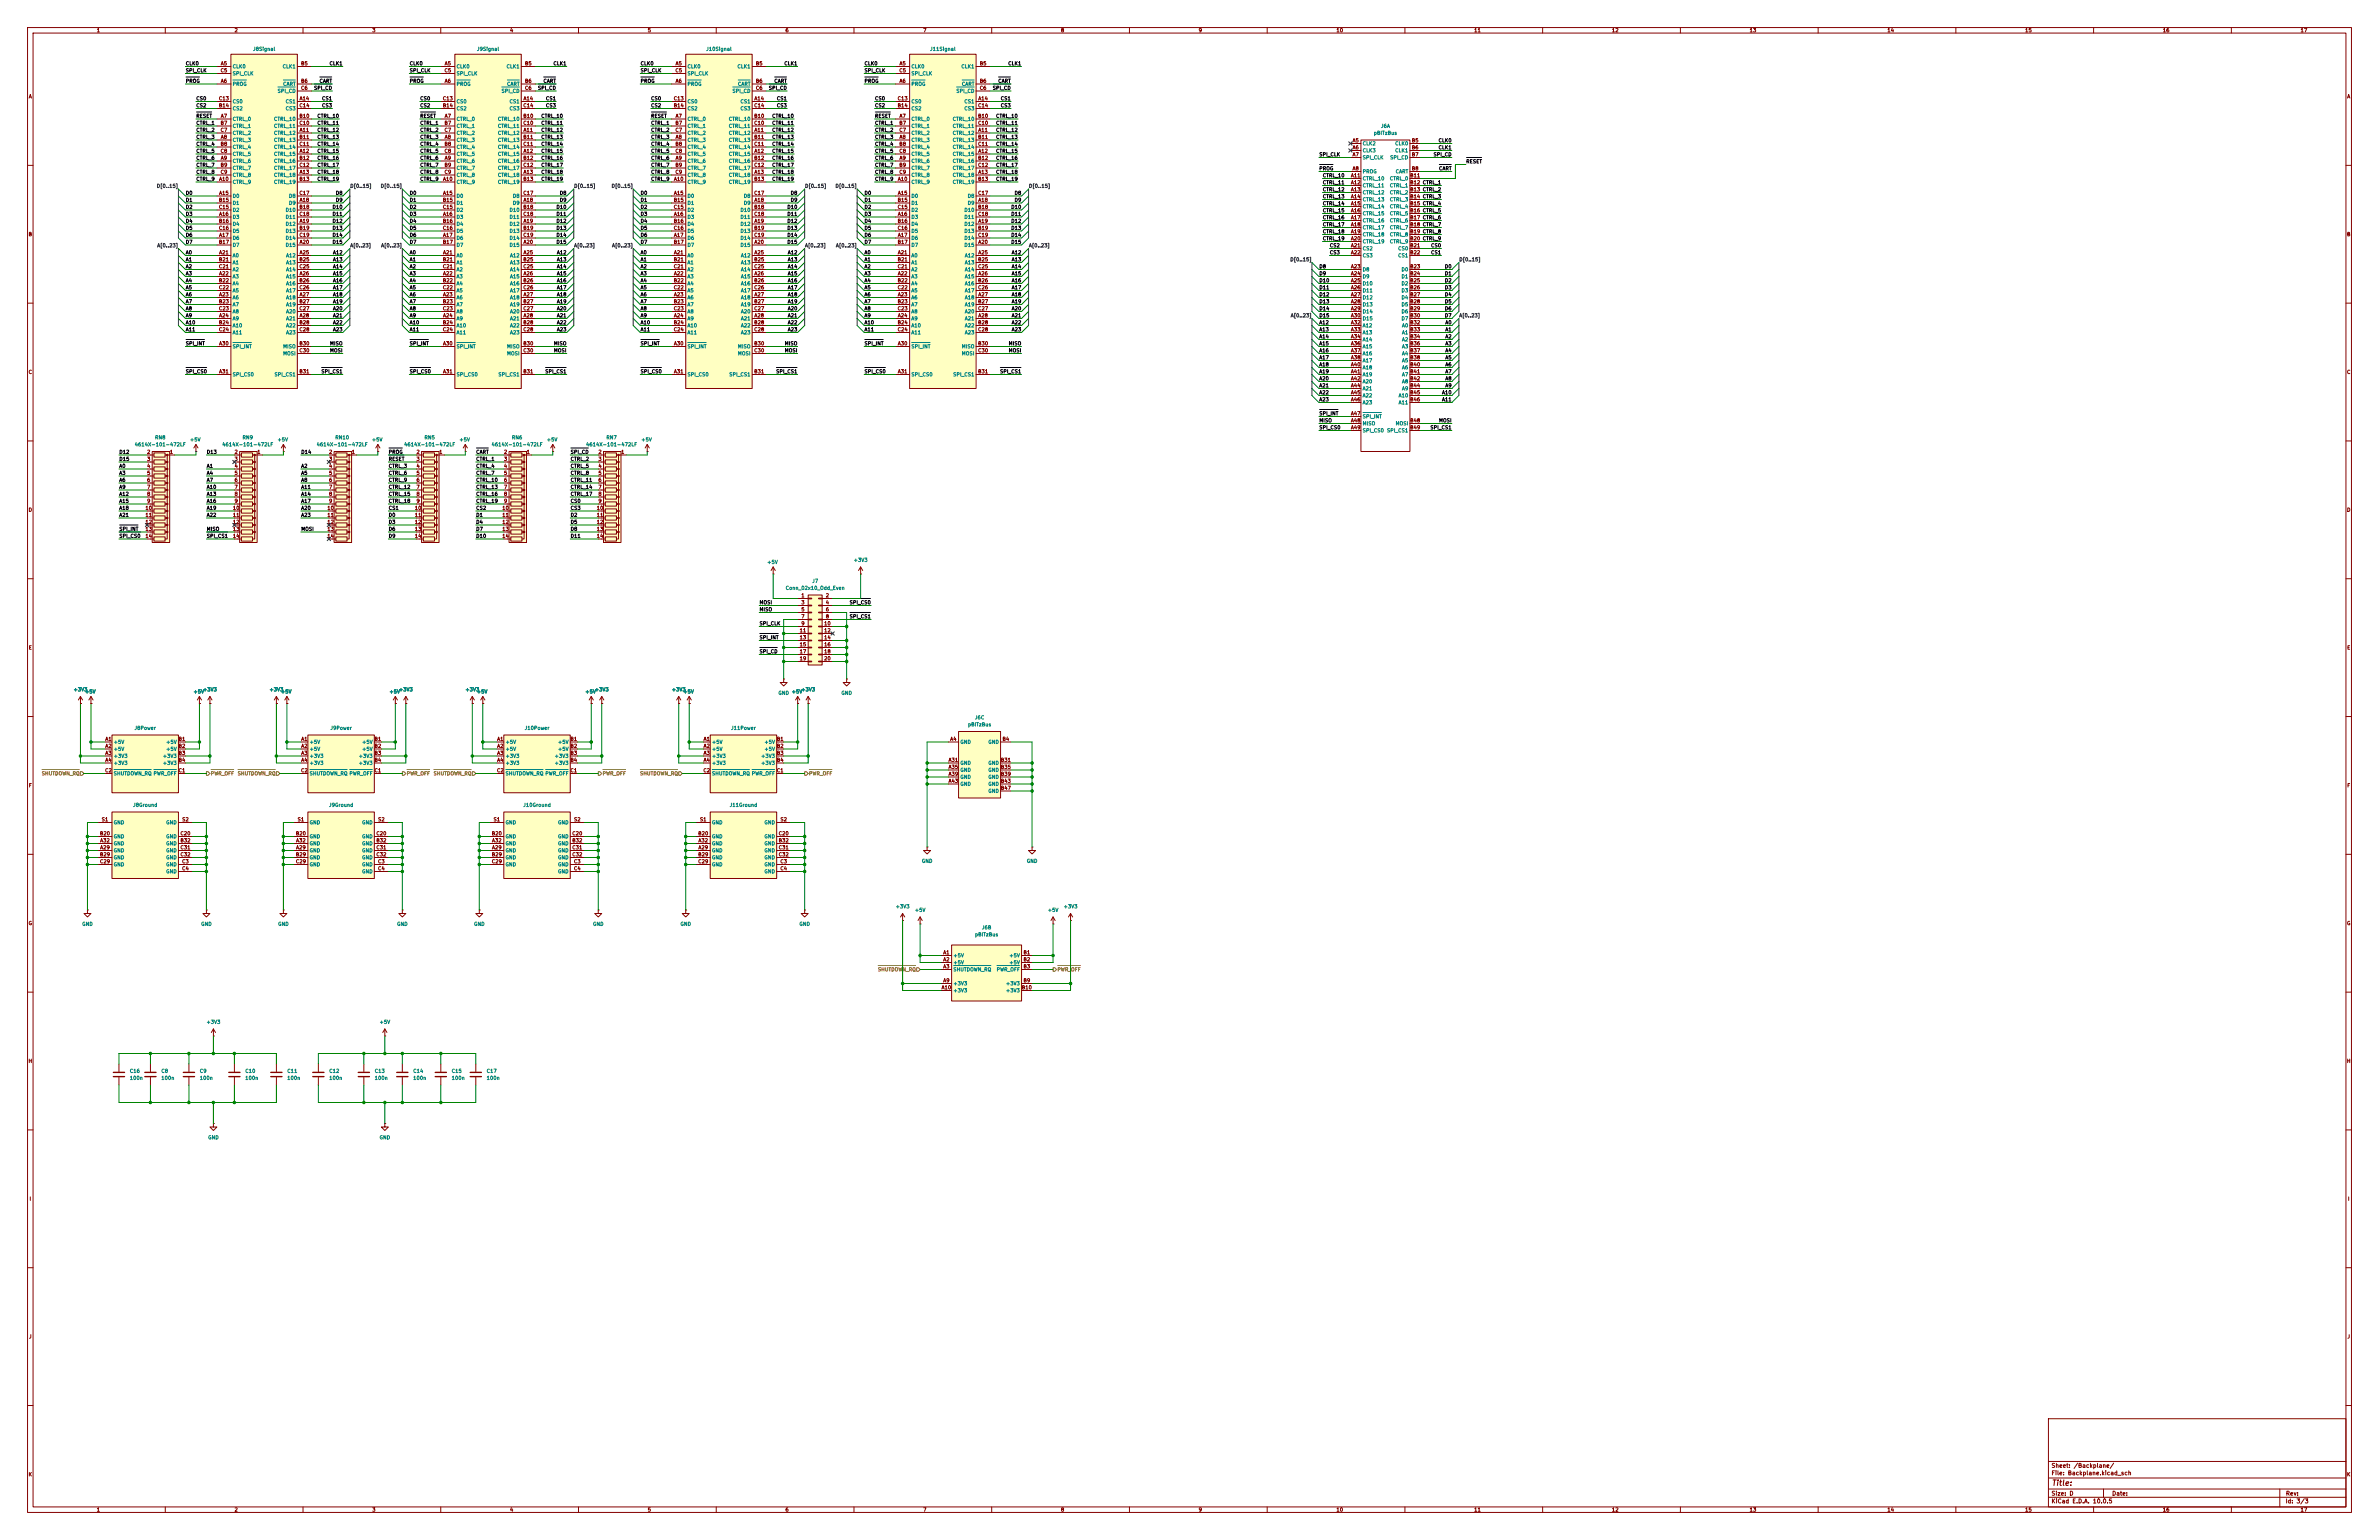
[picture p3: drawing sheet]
<svg xmlns="http://www.w3.org/2000/svg" width="864mm" height="559mm" viewBox="0 0 864 559" stroke-linecap="round" stroke-linejoin="round" font-family="sans-serif">
<defs><g id="words">
<text font-size="2" fill="#840000" x="744.6" y="539.6">Title:</text>
<g font-size="1.5" fill="#840000">
<text x="744.6" y="532.9">Sheet: /Backplane/</text>
<text x="744.6" y="535.6">File: Backplane.kicad_sch</text>
<text x="744.6" y="545.8">KiCad E.D.A. 10.0.5</text>
<text x="744.6" y="543">Size: D</text>
<text x="766.6" y="543">Date:</text>
<text x="829.6" y="545.8">Id: 3/3</text>
<text x="829.6" y="543">Rev:</text>
</g>
<g font-size="1.3" fill="#840000">
<text x="35" y="12">1</text>
<text x="85" y="12">2</text>
<text x="135" y="12">3</text>
<text x="185" y="12">4</text>
<text x="235" y="12">5</text>
<text x="285" y="12">6</text>
<text x="335" y="12">7</text>
<text x="385" y="12">8</text>
<text x="435" y="12">9</text>
<text x="485" y="12">10</text>
<text x="535" y="12">11</text>
<text x="585" y="12">12</text>
<text x="635" y="12">13</text>
<text x="685" y="12">14</text>
<text x="735" y="12">15</text>
<text x="785" y="12">16</text>
<text x="835" y="12">17</text>
<text x="80" y="24">A5</text>
<text x="109.1" y="24">B5</text>
<text x="161.3" y="24">A5</text>
<text x="190.4" y="24">B5</text>
<text x="245.1" y="24">A5</text>
<text x="274.2" y="24">B5</text>
<text x="326.4" y="24">A5</text>
<text x="355.5" y="24">B5</text>
<text x="79.9" y="26.5">C5</text>
<text x="161.2" y="26.5">C5</text>
<text x="245" y="26.5">C5</text>
<text x="326.3" y="26.5">C5</text>
<text x="10.3" y="36">A</text>
<text x="80" y="30.3">A6</text>
<text x="109.1" y="30.3">B6</text>
<text x="109.1" y="32.9">C6</text>
<text x="161.3" y="30.3">A6</text>
<text x="190.4" y="30.3">B6</text>
<text x="190.4" y="32.9">C6</text>
<text x="245.1" y="30.3">A6</text>
<text x="274.2" y="30.3">B6</text>
<text x="274.2" y="32.9">C6</text>
<text x="326.4" y="30.3">A6</text>
<text x="355.5" y="30.3">B6</text>
<text x="355.5" y="32.9">C6</text>
<text x="851.9" y="36">A</text>
<text x="79.3" y="39.2">B14</text>
<text x="79.3" y="36.7">C13</text>
<text x="108.5" y="39.2">C14</text>
<text x="108.6" y="36.7">A14</text>
<text x="160.6" y="39.2">B14</text>
<text x="160.6" y="36.7">C13</text>
<text x="189.8" y="39.2">C14</text>
<text x="189.9" y="36.7">A14</text>
<text x="244.4" y="39.2">B14</text>
<text x="244.4" y="36.7">C13</text>
<text x="273.6" y="39.2">C14</text>
<text x="273.7" y="36.7">A14</text>
<text x="325.7" y="39.2">B14</text>
<text x="325.7" y="36.7">C13</text>
<text x="354.9" y="39.2">C14</text>
<text x="355" y="36.7">A14</text>
<text x="79.9" y="45.6">B7</text>
<text x="80" y="43">A7</text>
<text x="108.5" y="43">B10</text>
<text x="108.5" y="45.6">C10</text>
<text x="161.2" y="45.6">B7</text>
<text x="161.3" y="43">A7</text>
<text x="189.8" y="43">B10</text>
<text x="189.8" y="45.6">C10</text>
<text x="245" y="45.6">B7</text>
<text x="245.1" y="43">A7</text>
<text x="273.6" y="43">B10</text>
<text x="273.6" y="45.6">C10</text>
<text x="326.3" y="45.6">B7</text>
<text x="326.4" y="43">A7</text>
<text x="354.9" y="43">B10</text>
<text x="354.9" y="45.6">C10</text>
<text x="79.9" y="53.2">B8</text>
<text x="79.9" y="48.1">C7</text>
<text x="80" y="50.7">A8</text>
<text x="108.5" y="50.7">B11</text>
<text x="108.5" y="53.2">C11</text>
<text x="108.6" y="48.1">A11</text>
<text x="161.2" y="53.2">B8</text>
<text x="161.2" y="48.1">C7</text>
<text x="161.3" y="50.7">A8</text>
<text x="189.8" y="50.7">B11</text>
<text x="189.8" y="53.2">C11</text>
<text x="189.9" y="48.1">A11</text>
<text x="245" y="53.2">B8</text>
<text x="245" y="48.1">C7</text>
<text x="245.1" y="50.7">A8</text>
<text x="273.6" y="50.7">B11</text>
<text x="273.6" y="53.2">C11</text>
<text x="273.7" y="48.1">A11</text>
<text x="326.3" y="53.2">B8</text>
<text x="326.3" y="48.1">C7</text>
<text x="326.4" y="50.7">A8</text>
<text x="354.9" y="50.7">B11</text>
<text x="354.9" y="53.2">C11</text>
<text x="355" y="48.1">A11</text>
<text x="490.8" y="51.9">A5</text>
<text x="512.3" y="51.9">B5</text>
<text x="79.9" y="55.7">C8</text>
<text x="80" y="58.3">A9</text>
<text x="108.5" y="58.3">B12</text>
<text x="108.6" y="55.7">A12</text>
<text x="161.2" y="55.7">C8</text>
<text x="161.3" y="58.3">A9</text>
<text x="189.8" y="58.3">B12</text>
<text x="189.9" y="55.7">A12</text>
<text x="245" y="55.7">C8</text>
<text x="245.1" y="58.3">A9</text>
<text x="273.6" y="58.3">B12</text>
<text x="273.7" y="55.7">A12</text>
<text x="326.3" y="55.7">C8</text>
<text x="326.4" y="58.3">A9</text>
<text x="354.9" y="58.3">B12</text>
<text x="355" y="55.7">A12</text>
<text x="490.8" y="54.5">A6</text>
<text x="490.8" y="57">A7</text>
<text x="512.3" y="54.5">B6</text>
<text x="512.3" y="57">B7</text>
<text x="79.4" y="65.9">A10</text>
<text x="79.9" y="60.8">B9</text>
<text x="79.9" y="63.4">C9</text>
<text x="108.5" y="65.9">B13</text>
<text x="108.5" y="60.8">C12</text>
<text x="108.6" y="63.4">A13</text>
<text x="160.7" y="65.9">A10</text>
<text x="161.2" y="60.8">B9</text>
<text x="161.2" y="63.4">C9</text>
<text x="189.8" y="65.9">B13</text>
<text x="189.8" y="60.8">C12</text>
<text x="189.9" y="63.4">A13</text>
<text x="244.5" y="65.9">A10</text>
<text x="245" y="60.8">B9</text>
<text x="245" y="63.4">C9</text>
<text x="273.6" y="65.9">B13</text>
<text x="273.6" y="60.8">C12</text>
<text x="273.7" y="63.4">A13</text>
<text x="325.8" y="65.9">A10</text>
<text x="326.3" y="60.8">B9</text>
<text x="326.3" y="63.4">C9</text>
<text x="354.9" y="65.9">B13</text>
<text x="354.9" y="60.8">C12</text>
<text x="355" y="63.4">A13</text>
<text x="490.2" y="64.6">A11</text>
<text x="490.8" y="62.1">A8</text>
<text x="511.7" y="64.6">B11</text>
<text x="512.3" y="62.1">B8</text>
<text x="79.4" y="71">A15</text>
<text x="108.5" y="71">C17</text>
<text x="160.7" y="71">A15</text>
<text x="189.8" y="71">C17</text>
<text x="244.5" y="71">A15</text>
<text x="273.6" y="71">C17</text>
<text x="325.8" y="71">A15</text>
<text x="354.9" y="71">C17</text>
<text x="490.2" y="67.2">A12</text>
<text x="490.2" y="69.7">A13</text>
<text x="511.7" y="67.2">B12 CTRL_1</text>
<text x="511.7" y="69.7">B13 CTRL_2</text>
<text x="79.3" y="73.5">B15</text>
<text x="79.3" y="76.1">C15</text>
<text x="108.5" y="76.1">B18</text>
<text x="108.6" y="73.5">A18</text>
<text x="160.6" y="73.5">B15</text>
<text x="160.6" y="76.1">C15</text>
<text x="189.8" y="76.1">B18</text>
<text x="189.9" y="73.5">A18</text>
<text x="244.4" y="73.5">B15</text>
<text x="244.4" y="76.1">C15</text>
<text x="273.6" y="76.1">B18</text>
<text x="273.7" y="73.5">A18</text>
<text x="325.7" y="73.5">B15</text>
<text x="325.7" y="76.1">C15</text>
<text x="354.9" y="76.1">B18</text>
<text x="355" y="73.5">A18</text>
<text x="490.2" y="72.3">A14</text>
<text x="490.2" y="74.8">A15</text>
<text x="490.2" y="77.3">A16</text>
<text x="511.7" y="72.3">B14 CTRL_3</text>
<text x="511.7" y="74.8">B15 CTRL_4</text>
<text x="511.7" y="77.3">B16 CTRL_5</text>
<text x="79.3" y="81.1">B16</text>
<text x="79.3" y="83.7">C16</text>
<text x="79.4" y="78.6">A16</text>
<text x="108.5" y="83.7">B19</text>
<text x="108.5" y="78.6">C18</text>
<text x="108.6" y="81.1">A19</text>
<text x="160.6" y="81.1">B16</text>
<text x="160.6" y="83.7">C16</text>
<text x="160.7" y="78.6">A16</text>
<text x="189.8" y="83.7">B19</text>
<text x="189.8" y="78.6">C18</text>
<text x="189.9" y="81.1">A19</text>
<text x="244.4" y="81.1">B16</text>
<text x="244.4" y="83.7">C16</text>
<text x="244.5" y="78.6">A16</text>
<text x="273.6" y="83.7">B19</text>
<text x="273.6" y="78.6">C18</text>
<text x="273.7" y="81.1">A19</text>
<text x="325.7" y="81.1">B16</text>
<text x="325.7" y="83.7">C16</text>
<text x="325.8" y="78.6">A16</text>
<text x="354.9" y="83.7">B19</text>
<text x="354.9" y="78.6">C18</text>
<text x="355" y="81.1">A19</text>
<text x="490.2" y="79.9">A17</text>
<text x="490.2" y="82.4">A18</text>
<text x="511.7" y="79.9">B17 CTRL_6</text>
<text x="511.7" y="82.4">B18 CTRL_7</text>
<text x="10.2" y="86">B</text>
<text x="79.3" y="88.8">B17</text>
<text x="79.4" y="86.2">A17</text>
<text x="108.5" y="86.2">C19</text>
<text x="108.6" y="88.8">A20</text>
<text x="160.6" y="88.8">B17</text>
<text x="160.7" y="86.2">A17</text>
<text x="189.8" y="86.2">C19</text>
<text x="189.9" y="88.8">A20</text>
<text x="244.4" y="88.8">B17</text>
<text x="244.5" y="86.2">A17</text>
<text x="273.6" y="86.2">C19</text>
<text x="273.7" y="88.8">A20</text>
<text x="325.7" y="88.8">B17</text>
<text x="325.8" y="86.2">A17</text>
<text x="354.9" y="86.2">C19</text>
<text x="355" y="88.8">A20</text>
<text x="490.2" y="85">A19</text>
<text x="490.2" y="87.5">A20</text>
<text x="511.7" y="85">B19 CTRL_8</text>
<text x="511.7" y="87.5">B20 CTRL_9</text>
<text x="851.8" y="86">B</text>
<text x="79.3" y="95.1">B21</text>
<text x="79.4" y="92.6">A21</text>
<text x="108.5" y="95.1">B25</text>
<text x="108.6" y="92.6">A25</text>
<text x="160.6" y="95.1">B21</text>
<text x="160.7" y="92.6">A21</text>
<text x="189.8" y="95.1">B25</text>
<text x="189.9" y="92.6">A25</text>
<text x="244.4" y="95.1">B21</text>
<text x="244.5" y="92.6">A21</text>
<text x="273.6" y="95.1">B25</text>
<text x="273.7" y="92.6">A25</text>
<text x="325.7" y="95.1">B21</text>
<text x="325.8" y="92.6">A21</text>
<text x="354.9" y="95.1">B25</text>
<text x="355" y="92.6">A25</text>
<text x="490.2" y="90">A21</text>
<text x="490.2" y="92.6">A22</text>
<text x="511.7" y="90">B21</text>
<text x="511.7" y="92.6">B22</text>
<text x="79.3" y="97.7">C21</text>
<text x="79.4" y="100.2">A22</text>
<text x="108.5" y="97.7">C25</text>
<text x="108.6" y="100.2">A26</text>
<text x="160.6" y="97.7">C21</text>
<text x="160.7" y="100.2">A22</text>
<text x="189.8" y="97.7">C25</text>
<text x="189.9" y="100.2">A26</text>
<text x="244.4" y="97.7">C21</text>
<text x="244.5" y="100.2">A22</text>
<text x="273.6" y="97.7">C25</text>
<text x="273.7" y="100.2">A26</text>
<text x="325.7" y="97.7">C21</text>
<text x="325.8" y="100.2">A22</text>
<text x="354.9" y="97.7">C25</text>
<text x="355" y="100.2">A26</text>
<text x="490.2" y="97.7">A23</text>
<text x="490.2" y="100.2">A24</text>
<text x="511.7" y="97.7">B23</text>
<text x="511.7" y="100.2">B24</text>
<text x="79.3" y="102.7">B22</text>
<text x="79.3" y="105.3">C22</text>
<text x="79.4" y="107.8">A23</text>
<text x="108.5" y="102.7">B26</text>
<text x="108.5" y="105.3">C26</text>
<text x="108.6" y="107.8">A27</text>
<text x="160.6" y="102.7">B22</text>
<text x="160.6" y="105.3">C22</text>
<text x="160.7" y="107.8">A23</text>
<text x="189.8" y="102.7">B26</text>
<text x="189.8" y="105.3">C26</text>
<text x="189.9" y="107.8">A27</text>
<text x="244.4" y="102.7">B22</text>
<text x="244.4" y="105.3">C22</text>
<text x="244.5" y="107.8">A23</text>
<text x="273.6" y="102.7">B26</text>
<text x="273.6" y="105.3">C26</text>
<text x="273.7" y="107.8">A27</text>
<text x="325.7" y="102.7">B22</text>
<text x="325.7" y="105.3">C22</text>
<text x="325.8" y="107.8">A23</text>
<text x="354.9" y="102.7">B26</text>
<text x="354.9" y="105.3">C26</text>
<text x="355" y="107.8">A27</text>
<text x="490.2" y="102.7">A25</text>
<text x="490.2" y="105.3">A26</text>
<text x="490.2" y="107.8">A27</text>
<text x="511.7" y="102.7">B25</text>
<text x="511.7" y="105.3">B26</text>
<text x="511.7" y="107.8">B27</text>
<text x="79.3" y="110.4">B23</text>
<text x="79.3" y="112.9">C23</text>
<text x="108.5" y="110.4">B27</text>
<text x="108.5" y="112.9">C27</text>
<text x="160.6" y="110.4">B23</text>
<text x="160.6" y="112.9">C23</text>
<text x="189.8" y="110.4">B27</text>
<text x="189.8" y="112.9">C27</text>
<text x="244.4" y="110.4">B23</text>
<text x="244.4" y="112.9">C23</text>
<text x="273.6" y="110.4">B27</text>
<text x="273.6" y="112.9">C27</text>
<text x="325.7" y="110.4">B23</text>
<text x="325.7" y="112.9">C23</text>
<text x="354.9" y="110.4">B27</text>
<text x="354.9" y="112.9">C27</text>
<text x="490.2" y="110.4">A28</text>
<text x="490.2" y="112.9">A29</text>
<text x="511.7" y="110.4">B28</text>
<text x="511.7" y="112.9">B29</text>
<text x="79.3" y="118">B24</text>
<text x="79.4" y="115.4">A24</text>
<text x="108.5" y="118">B28</text>
<text x="108.6" y="115.4">A28</text>
<text x="160.6" y="118">B24</text>
<text x="160.7" y="115.4">A24</text>
<text x="189.8" y="118">B28</text>
<text x="189.9" y="115.4">A28</text>
<text x="244.4" y="118">B24</text>
<text x="244.5" y="115.4">A24</text>
<text x="273.6" y="118">B28</text>
<text x="273.7" y="115.4">A28</text>
<text x="325.7" y="118">B24</text>
<text x="325.8" y="115.4">A24</text>
<text x="354.9" y="118">B28</text>
<text x="355" y="115.4">A28</text>
<text x="490.2" y="115.4">A30</text>
<text x="490.2" y="118">A32</text>
<text x="511.7" y="115.4">B30</text>
<text x="511.7" y="118">B32</text>
<text x="79.3" y="120.5">C24</text>
<text x="79.4" y="125.6">A30</text>
<text x="108.5" y="125.6">B30</text>
<text x="108.5" y="120.5">C28</text>
<text x="160.6" y="120.5">C24</text>
<text x="160.7" y="125.6">A30</text>
<text x="189.8" y="125.6">B30</text>
<text x="189.8" y="120.5">C28</text>
<text x="244.4" y="120.5">C24</text>
<text x="244.5" y="125.6">A30</text>
<text x="273.6" y="125.6">B30</text>
<text x="273.6" y="120.5">C28</text>
<text x="325.7" y="120.5">C24</text>
<text x="325.8" y="125.6">A30</text>
<text x="354.9" y="125.6">B30</text>
<text x="354.9" y="120.5">C28</text>
<text x="490.2" y="120.5">A33</text>
<text x="490.2" y="123.1">A34</text>
<text x="490.2" y="125.6">A36</text>
<text x="511.7" y="120.5">B33</text>
<text x="511.7" y="123.1">B34</text>
<text x="511.7" y="125.6">B36</text>
<text x="108.5" y="128.1">C30</text>
<text x="189.8" y="128.1">C30</text>
<text x="273.6" y="128.1">C30</text>
<text x="354.9" y="128.1">C30</text>
<text x="490.2" y="128.1">A37</text>
<text x="490.2" y="130.7">A38</text>
<text x="511.7" y="128.1">B37</text>
<text x="511.7" y="130.7">B38</text>
<text x="10.2" y="136">C</text>
<text x="79.4" y="135.8">A31</text>
<text x="108.5" y="135.8">B31</text>
<text x="160.7" y="135.8">A31</text>
<text x="189.8" y="135.8">B31</text>
<text x="244.5" y="135.8">A31</text>
<text x="273.6" y="135.8">B31</text>
<text x="325.8" y="135.8">A31</text>
<text x="354.9" y="135.8">B31</text>
<text x="490.2" y="133.2">A40</text>
<text x="490.2" y="135.8">A41</text>
<text x="511.7" y="133.2">B40</text>
<text x="511.7" y="135.8">B41</text>
<text x="851.8" y="136">C</text>
<text x="490.2" y="138.3">A42</text>
<text x="490.2" y="140.8">A44</text>
<text x="490.2" y="143.4">A45</text>
<text x="511.7" y="138.3">B42</text>
<text x="511.7" y="140.8">B44</text>
<text x="511.7" y="143.4">B45</text>
<text x="490.2" y="145.9">A46</text>
<text x="511.7" y="145.9">B46</text>
<text x="490.2" y="151">A47</text>
<text x="490.2" y="153.5">A48</text>
<text x="511.7" y="153.5">B48</text>
<text x="490.2" y="156.1">A49</text>
<text x="511.7" y="156.1">B49</text>
<text x="53.2" y="165">2</text>
<text x="53.2" y="167.5">3</text>
<text x="61.5" y="165">1</text>
<text x="85" y="165">2</text>
<text x="85" y="167.5">3</text>
<text x="93.2" y="165">1</text>
<text x="119.3" y="165">2</text>
<text x="119.3" y="167.5">3</text>
<text x="127.5" y="165">1</text>
<text x="151" y="165">2</text>
<text x="151" y="167.5">3</text>
<text x="159.3" y="165">1</text>
<text x="182.8" y="165">2</text>
<text x="182.8" y="167.5">3</text>
<text x="191" y="165">1</text>
<text x="217.1" y="165">2</text>
<text x="217.1" y="167.5">3</text>
<text x="225.3" y="165">1</text>
<text x="53.2" y="170">4</text>
<text x="53.2" y="172.6">5</text>
<text x="85" y="170">4</text>
<text x="85" y="172.6">5</text>
<text x="119.3" y="170">4</text>
<text x="119.3" y="172.6">5</text>
<text x="151" y="170">4</text>
<text x="151" y="172.6">5</text>
<text x="182.8" y="170">4</text>
<text x="182.8" y="172.6">5</text>
<text x="217.1" y="170">4</text>
<text x="217.1" y="172.6">5</text>
<text x="53.2" y="175.1">6</text>
<text x="53.2" y="177.7">7</text>
<text x="85" y="175.1">6</text>
<text x="85" y="177.7">7</text>
<text x="119.3" y="175.1">6</text>
<text x="119.3" y="177.7">7</text>
<text x="151" y="175.1">6</text>
<text x="151" y="177.7">7</text>
<text x="182.8" y="175.1">6</text>
<text x="182.8" y="177.7">7</text>
<text x="217.1" y="175.1">6</text>
<text x="217.1" y="177.7">7</text>
<text x="10.2" y="186">D</text>
<text x="52.6" y="185.3">10</text>
<text x="53.2" y="180.2">8</text>
<text x="53.2" y="182.7">9</text>
<text x="84.4" y="185.3">10</text>
<text x="85" y="180.2">8</text>
<text x="85" y="182.7">9</text>
<text x="118.7" y="185.3">10</text>
<text x="119.3" y="180.2">8</text>
<text x="119.3" y="182.7">9</text>
<text x="150.4" y="185.3">10</text>
<text x="151" y="180.2">8</text>
<text x="151" y="182.7">9</text>
<text x="182.2" y="185.3">10</text>
<text x="182.8" y="180.2">8</text>
<text x="182.8" y="182.7">9</text>
<text x="216.5" y="185.3">10</text>
<text x="217.1" y="180.2">8</text>
<text x="217.1" y="182.7">9</text>
<text x="851.8" y="186">D</text>
<text x="52.6" y="187.8">11</text>
<text x="52.6" y="190.4">12</text>
<text x="84.4" y="187.8">11</text>
<text x="84.4" y="190.4">12</text>
<text x="118.7" y="187.8">11</text>
<text x="118.7" y="190.4">12</text>
<text x="150.4" y="187.8">11</text>
<text x="150.4" y="190.4">12</text>
<text x="182.2" y="187.8">11</text>
<text x="182.2" y="190.4">12</text>
<text x="216.5" y="187.8">11</text>
<text x="216.5" y="190.4">12</text>
<text x="52.6" y="192.9">13</text>
<text x="52.6" y="195.4">14</text>
<text x="84.4" y="192.9">13</text>
<text x="84.4" y="195.4">14</text>
<text x="118.7" y="192.9">13</text>
<text x="118.7" y="195.4">14</text>
<text x="150.4" y="192.9">13</text>
<text x="150.4" y="195.4">14</text>
<text x="182.2" y="192.9">13</text>
<text x="182.2" y="195.4">14</text>
<text x="216.5" y="192.9">13</text>
<text x="216.5" y="195.4">14</text>
<text x="290.7" y="217">1</text>
<text x="290.7" y="219.6">3</text>
<text x="299.6" y="217">2</text>
<text x="299.6" y="219.6">4</text>
<text x="290.7" y="222.1">5</text>
<text x="290.7" y="224.7">7</text>
<text x="290.7" y="227.2">9</text>
<text x="299" y="227.2">10</text>
<text x="299.6" y="222.1">6</text>
<text x="299.6" y="224.7">8</text>
<text x="290.1" y="229.7">11</text>
<text x="290.1" y="232.3">13</text>
<text x="299" y="229.7">12</text>
<text x="299" y="232.3">14</text>
<text x="10.3" y="236">E</text>
<text x="290.1" y="234.8">15</text>
<text x="290.1" y="237.4">17</text>
<text x="290.1" y="239.9">19</text>
<text x="299" y="234.8">16</text>
<text x="299" y="237.4">18</text>
<text x="299" y="239.9">20</text>
<text x="851.9" y="236">E</text>
<text x="38.1" y="269.1">A1</text>
<text x="64.7" y="269.1">B1</text>
<text x="109.2" y="269.1">A1</text>
<text x="135.8" y="269.1">B1</text>
<text x="180.3" y="269.1">A1</text>
<text x="206.9" y="269.1">B1</text>
<text x="255.3" y="269.1">A1</text>
<text x="281.8" y="269.1">B1</text>
<text x="344.8" y="269.1">A4</text>
<text x="363.8" y="269.1">B4</text>
<text x="38.1" y="271.6">A2</text>
<text x="38.1" y="274.2">A3</text>
<text x="64.7" y="271.6">B2</text>
<text x="64.7" y="274.2">B3</text>
<text x="109.2" y="271.6">A2</text>
<text x="109.2" y="274.2">A3</text>
<text x="135.8" y="271.6">B2</text>
<text x="135.8" y="274.2">B3</text>
<text x="180.3" y="271.6">A2</text>
<text x="180.3" y="274.2">A3</text>
<text x="206.9" y="271.6">B2</text>
<text x="206.9" y="274.2">B3</text>
<text x="255.3" y="271.6">A2</text>
<text x="255.3" y="274.2">A3</text>
<text x="281.8" y="271.6">B2</text>
<text x="281.8" y="274.2">B3</text>
<text x="38" y="280.5">C2</text>
<text x="38.1" y="276.7">A4</text>
<text x="64.7" y="276.7">B4</text>
<text x="64.7" y="280.5">C1</text>
<text x="109.1" y="280.5">C2</text>
<text x="109.2" y="276.7">A4</text>
<text x="135.8" y="276.7">B4</text>
<text x="135.8" y="280.5">C1</text>
<text x="180.2" y="280.5">C2</text>
<text x="180.3" y="276.7">A4</text>
<text x="206.9" y="276.7">B4</text>
<text x="206.9" y="280.5">C1</text>
<text x="255.2" y="280.5">C2</text>
<text x="255.3" y="276.7">A4</text>
<text x="281.8" y="276.7">B4</text>
<text x="281.8" y="280.5">C1</text>
<text x="344.2" y="276.7">A31</text>
<text x="344.2" y="279.3">A35</text>
<text x="344.2" y="281.8">A39</text>
<text x="363.2" y="276.7">B31</text>
<text x="363.2" y="279.3">B35</text>
<text x="363.2" y="281.8">B39</text>
<text x="10.3" y="286">F</text>
<text x="344.2" y="284.3">A43</text>
<text x="363.2" y="284.3">B43</text>
<text x="363.2" y="286.9">B47</text>
<text x="851.9" y="286">F</text>
<text x="36.8" y="298.3">S1</text>
<text x="66" y="298.3">S2</text>
<text x="107.9" y="298.3">S1</text>
<text x="137.1" y="298.3">S2</text>
<text x="179" y="298.3">S1</text>
<text x="208.2" y="298.3">S2</text>
<text x="253.9" y="298.3">S1</text>
<text x="283.1" y="298.3">S2</text>
<text x="36.1" y="303.4">B20</text>
<text x="36.2" y="305.9">A32</text>
<text x="65.3" y="305.9">B32</text>
<text x="65.3" y="303.4">C20</text>
<text x="107.2" y="303.4">B20</text>
<text x="107.3" y="305.9">A32</text>
<text x="136.5" y="305.9">B32</text>
<text x="136.5" y="303.4">C20</text>
<text x="178.4" y="303.4">B20</text>
<text x="178.5" y="305.9">A32</text>
<text x="207.6" y="305.9">B32</text>
<text x="207.6" y="303.4">C20</text>
<text x="253.3" y="303.4">B20</text>
<text x="253.4" y="305.9">A32</text>
<text x="282.5" y="305.9">B32</text>
<text x="282.5" y="303.4">C20</text>
<text x="36.1" y="311">B29</text>
<text x="36.2" y="308.5">A29</text>
<text x="65.3" y="308.5">C31</text>
<text x="65.3" y="311">C32</text>
<text x="107.2" y="311">B29</text>
<text x="107.3" y="308.5">A29</text>
<text x="136.5" y="308.5">C31</text>
<text x="136.5" y="311">C32</text>
<text x="178.4" y="311">B29</text>
<text x="178.5" y="308.5">A29</text>
<text x="207.6" y="308.5">C31</text>
<text x="207.6" y="311">C32</text>
<text x="253.3" y="311">B29</text>
<text x="253.4" y="308.5">A29</text>
<text x="282.5" y="308.5">C31</text>
<text x="282.5" y="311">C32</text>
<text x="36.1" y="313.6">C29</text>
<text x="65.9" y="313.6">C3</text>
<text x="65.9" y="316.1">C4</text>
<text x="107.2" y="313.6">C29</text>
<text x="137.1" y="313.6">C3</text>
<text x="137.1" y="316.1">C4</text>
<text x="178.4" y="313.6">C29</text>
<text x="208.2" y="313.6">C3</text>
<text x="208.2" y="316.1">C4</text>
<text x="253.3" y="313.6">C29</text>
<text x="283.1" y="313.6">C3</text>
<text x="283.1" y="316.1">C4</text>
<text x="10.2" y="336">G</text>
<text x="851.8" y="336">G</text>
<text x="342.3" y="346.6">A1</text>
<text x="371.4" y="346.6">B1</text>
<text x="342.3" y="349.1">A2</text>
<text x="342.3" y="351.7">A3</text>
<text x="371.4" y="349.1">B2</text>
<text x="371.4" y="351.7">B3</text>
<text x="341.7" y="359.3">A10</text>
<text x="342.3" y="356.7">A9</text>
<text x="370.8" y="359.3">B10</text>
<text x="371.4" y="356.7">B9</text>
<text x="10.2" y="386">H</text>
<text x="851.8" y="386">H</text>
<text x="10.6" y="436">I</text>
<text x="852.2" y="436">I</text>
<text x="10.4" y="486">J</text>
<text x="852" y="486">J</text>
<text x="10.2" y="536">K</text>
<text x="851.8" y="536">K</text>
<text x="35" y="548.8">1</text>
<text x="85" y="548.8">2</text>
<text x="135" y="548.8">3</text>
<text x="185" y="548.8">4</text>
<text x="235" y="548.8">5</text>
<text x="285" y="548.8">6</text>
<text x="335" y="548.8">7</text>
<text x="385" y="548.8">8</text>
<text x="435" y="548.8">9</text>
<text x="485" y="548.8">10</text>
<text x="535" y="548.8">11</text>
<text x="585" y="548.8">12</text>
<text x="635" y="548.8">13</text>
<text x="685" y="548.8">14</text>
<text x="735" y="548.8">15</text>
<text x="785" y="548.8">16</text>
<text x="835" y="548.8">17</text>
</g>
<g font-size="1.3" fill="#008484">
<text x="91.7" y="18.7">J8Signal</text>
<text x="173" y="18.7">J9Signal</text>
<text x="256.2" y="18.7">J10Signal</text>
<text x="337.5" y="18.7">J11Signal</text>
<text x="84.3" y="25.1">CLK0</text>
<text x="84.3" y="27.6">SPI_CLK</text>
<text x="102.4" y="25.1">CLK1</text>
<text x="165.6" y="25.1">CLK0</text>
<text x="165.6" y="27.6">SPI_CLK</text>
<text x="183.7" y="25.1">CLK1</text>
<text x="249.4" y="25.1">CLK0</text>
<text x="249.4" y="27.6">SPI_CLK</text>
<text x="267.5" y="25.1">CLK1</text>
<text x="330.7" y="25.1">CLK0</text>
<text x="330.7" y="27.6">SPI_CLK</text>
<text x="348.8" y="25.1">CLK1</text>
<text x="84.3" y="31.4">PROG</text>
<text x="100.6" y="34">SPI_CD</text>
<text x="102.6" y="31.4">CART</text>
<text x="165.6" y="31.4">PROG</text>
<text x="181.9" y="34">SPI_CD</text>
<text x="183.9" y="31.4">CART</text>
<text x="249.4" y="31.4">PROG</text>
<text x="265.7" y="34">SPI_CD</text>
<text x="267.7" y="31.4">CART</text>
<text x="330.7" y="31.4">PROG</text>
<text x="347" y="34">SPI_CD</text>
<text x="349" y="31.4">CART</text>
<text x="84.3" y="40.3">CS2</text>
<text x="84.3" y="37.8">CS0</text>
<text x="103.5" y="37.8">CS1</text>
<text x="103.5" y="40.3">CS3</text>
<text x="165.6" y="40.3">CS2</text>
<text x="165.6" y="37.8">CS0</text>
<text x="184.8" y="37.8">CS1</text>
<text x="184.8" y="40.3">CS3</text>
<text x="249.4" y="40.3">CS2</text>
<text x="249.4" y="37.8">CS0</text>
<text x="268.6" y="37.8">CS1</text>
<text x="268.6" y="40.3">CS3</text>
<text x="330.7" y="40.3">CS2</text>
<text x="330.7" y="37.8">CS0</text>
<text x="349.9" y="37.8">CS1</text>
<text x="349.9" y="40.3">CS3</text>
<text x="84.3" y="44.1">CTRL_0</text>
<text x="84.3" y="46.7">CTRL_1</text>
<text x="99.3" y="44.1">CTRL_10</text>
<text x="99.3" y="46.7">CTRL_11</text>
<text x="165.6" y="44.1">CTRL_0</text>
<text x="165.6" y="46.7">CTRL_1</text>
<text x="180.6" y="44.1">CTRL_10</text>
<text x="180.6" y="46.7">CTRL_11</text>
<text x="249.4" y="44.1">CTRL_0</text>
<text x="249.4" y="46.7">CTRL_1</text>
<text x="264.4" y="44.1">CTRL_10</text>
<text x="264.4" y="46.7">CTRL_11</text>
<text x="330.7" y="44.1">CTRL_0</text>
<text x="330.7" y="46.7">CTRL_1</text>
<text x="345.7" y="44.1">CTRL_10</text>
<text x="345.7" y="46.7">CTRL_11</text>
<text x="501.2" y="46.7">J6A</text>
<text x="84.3" y="51.8">CTRL_3</text>
<text x="84.3" y="49.2">CTRL_2</text>
<text x="99.3" y="49.2">CTRL_12</text>
<text x="99.3" y="51.8">CTRL_13</text>
<text x="165.6" y="51.8">CTRL_3</text>
<text x="165.6" y="49.2">CTRL_2</text>
<text x="180.6" y="49.2">CTRL_12</text>
<text x="180.6" y="51.8">CTRL_13</text>
<text x="249.4" y="51.8">CTRL_3</text>
<text x="249.4" y="49.2">CTRL_2</text>
<text x="264.4" y="49.2">CTRL_12</text>
<text x="264.4" y="51.8">CTRL_13</text>
<text x="330.7" y="51.8">CTRL_3</text>
<text x="330.7" y="49.2">CTRL_2</text>
<text x="345.7" y="49.2">CTRL_12</text>
<text x="345.7" y="51.8">CTRL_13</text>
<text x="494.5" y="53">CLK2</text>
<text x="498.6" y="49.2">pBITzBus</text>
<text x="506.3" y="53">CLK0</text>
<text x="84.3" y="59.4">CTRL_6</text>
<text x="84.3" y="54.3">CTRL_4</text>
<text x="84.3" y="56.8">CTRL_5</text>
<text x="99.3" y="56.8">CTRL_15</text>
<text x="99.3" y="59.4">CTRL_16</text>
<text x="99.3" y="54.3">CTRL_14</text>
<text x="165.6" y="59.4">CTRL_6</text>
<text x="165.6" y="54.3">CTRL_4</text>
<text x="165.6" y="56.8">CTRL_5</text>
<text x="180.6" y="56.8">CTRL_15</text>
<text x="180.6" y="59.4">CTRL_16</text>
<text x="180.6" y="54.3">CTRL_14</text>
<text x="249.4" y="59.4">CTRL_6</text>
<text x="249.4" y="54.3">CTRL_4</text>
<text x="249.4" y="56.8">CTRL_5</text>
<text x="264.4" y="56.8">CTRL_15</text>
<text x="264.4" y="59.4">CTRL_16</text>
<text x="264.4" y="54.3">CTRL_14</text>
<text x="330.7" y="59.4">CTRL_6</text>
<text x="330.7" y="54.3">CTRL_4</text>
<text x="330.7" y="56.8">CTRL_5</text>
<text x="345.7" y="56.8">CTRL_15</text>
<text x="345.7" y="59.4">CTRL_16</text>
<text x="345.7" y="54.3">CTRL_14</text>
<text x="494.5" y="55.6">CLK3</text>
<text x="494.5" y="58.1">SPI_CLK</text>
<text x="504.5" y="58.1">SPI_CD</text>
<text x="506.3" y="55.6">CLK1</text>
<text x="84.3" y="61.9">CTRL_7</text>
<text x="84.3" y="64.5">CTRL_8</text>
<text x="99.3" y="64.5">CTRL_18</text>
<text x="99.3" y="61.9">CTRL_17</text>
<text x="165.6" y="61.9">CTRL_7</text>
<text x="165.6" y="64.5">CTRL_8</text>
<text x="180.6" y="64.5">CTRL_18</text>
<text x="180.6" y="61.9">CTRL_17</text>
<text x="249.4" y="61.9">CTRL_7</text>
<text x="249.4" y="64.5">CTRL_8</text>
<text x="264.4" y="64.5">CTRL_18</text>
<text x="264.4" y="61.9">CTRL_17</text>
<text x="330.7" y="61.9">CTRL_7</text>
<text x="330.7" y="64.5">CTRL_8</text>
<text x="345.7" y="64.5">CTRL_18</text>
<text x="345.7" y="61.9">CTRL_17</text>
<text x="494.5" y="63.2">PROG</text>
<text x="494.5" y="65.7">CTRL_10</text>
<text x="504.4" y="65.7">CTRL_0</text>
<text x="506.5" y="63.2">CART</text>
<text x="84.3" y="67">CTRL_9</text>
<text x="99.3" y="67">CTRL_19</text>
<text x="165.6" y="67">CTRL_9</text>
<text x="180.6" y="67">CTRL_19</text>
<text x="249.4" y="67">CTRL_9</text>
<text x="264.4" y="67">CTRL_19</text>
<text x="330.7" y="67">CTRL_9</text>
<text x="345.7" y="67">CTRL_19</text>
<text x="494.5" y="68.3">CTRL_11</text>
<text x="494.5" y="70.8">CTRL_12</text>
<text x="504.4" y="68.3">CTRL_1</text>
<text x="504.4" y="70.8">CTRL_2</text>
<text x="84.3" y="72.1">D0</text>
<text x="84.3" y="74.6">D1</text>
<text x="84.3" y="77.2">D2</text>
<text x="103.5" y="77.2">D10</text>
<text x="104.7" y="74.6">D9</text>
<text x="104.7" y="72.1">D8</text>
<text x="165.6" y="72.1">D0</text>
<text x="165.6" y="74.6">D1</text>
<text x="165.6" y="77.2">D2</text>
<text x="184.8" y="77.2">D10</text>
<text x="186" y="74.6">D9</text>
<text x="186" y="72.1">D8</text>
<text x="249.4" y="72.1">D0</text>
<text x="249.4" y="74.6">D1</text>
<text x="249.4" y="77.2">D2</text>
<text x="268.6" y="77.2">D10</text>
<text x="269.8" y="74.6">D9</text>
<text x="269.8" y="72.1">D8</text>
<text x="330.7" y="72.1">D0</text>
<text x="330.7" y="74.6">D1</text>
<text x="330.7" y="77.2">D2</text>
<text x="349.9" y="77.2">D10</text>
<text x="351.1" y="74.6">D9</text>
<text x="351.1" y="72.1">D8</text>
<text x="494.5" y="73.4">CTRL_13</text>
<text x="494.5" y="75.9">CTRL_14</text>
<text x="504.4" y="73.4">CTRL_3</text>
<text x="504.4" y="75.9">CTRL_4</text>
<text x="84.3" y="79.7">D3</text>
<text x="84.3" y="82.2">D4</text>
<text x="103.5" y="82.2">D12</text>
<text x="103.5" y="79.7">D11</text>
<text x="165.6" y="79.7">D3</text>
<text x="165.6" y="82.2">D4</text>
<text x="184.8" y="82.2">D12</text>
<text x="184.8" y="79.7">D11</text>
<text x="249.4" y="79.7">D3</text>
<text x="249.4" y="82.2">D4</text>
<text x="268.6" y="82.2">D12</text>
<text x="268.6" y="79.7">D11</text>
<text x="330.7" y="79.7">D3</text>
<text x="330.7" y="82.2">D4</text>
<text x="349.9" y="82.2">D12</text>
<text x="349.9" y="79.7">D11</text>
<text x="494.5" y="78.4">CTRL_15</text>
<text x="494.5" y="81">CTRL_16</text>
<text x="494.5" y="83.5">CTRL_17</text>
<text x="504.4" y="78.4">CTRL_5</text>
<text x="504.4" y="81">CTRL_6</text>
<text x="504.4" y="83.5">CTRL_7</text>
<text x="84.3" y="87.3">D6</text>
<text x="84.3" y="89.9">D7</text>
<text x="84.3" y="84.8">D5</text>
<text x="103.5" y="89.9">D15</text>
<text x="103.5" y="84.8">D13</text>
<text x="103.5" y="87.3">D14</text>
<text x="165.6" y="87.3">D6</text>
<text x="165.6" y="89.9">D7</text>
<text x="165.6" y="84.8">D5</text>
<text x="184.8" y="89.9">D15</text>
<text x="184.8" y="84.8">D13</text>
<text x="184.8" y="87.3">D14</text>
<text x="249.4" y="87.3">D6</text>
<text x="249.4" y="89.9">D7</text>
<text x="249.4" y="84.8">D5</text>
<text x="268.6" y="89.9">D15</text>
<text x="268.6" y="84.8">D13</text>
<text x="268.6" y="87.3">D14</text>
<text x="330.7" y="87.3">D6</text>
<text x="330.7" y="89.9">D7</text>
<text x="330.7" y="84.8">D5</text>
<text x="349.9" y="89.9">D15</text>
<text x="349.9" y="84.8">D13</text>
<text x="349.9" y="87.3">D14</text>
<text x="494.5" y="86.1">CTRL_18</text>
<text x="494.5" y="88.6">CTRL_19</text>
<text x="504.4" y="86.1">CTRL_8</text>
<text x="504.4" y="88.6">CTRL_9</text>
<text x="84.3" y="93.7">A0</text>
<text x="103.7" y="93.7">A12</text>
<text x="165.6" y="93.7">A0</text>
<text x="185" y="93.7">A12</text>
<text x="249.4" y="93.7">A0</text>
<text x="268.8" y="93.7">A12</text>
<text x="330.7" y="93.7">A0</text>
<text x="350.1" y="93.7">A12</text>
<text x="494.5" y="91.1">CS2</text>
<text x="494.5" y="93.7">CS3</text>
<text x="507.4" y="91.1">CS0</text>
<text x="507.4" y="93.7">CS1</text>
<text x="84.3" y="101.3">A3</text>
<text x="84.3" y="96.2">A1</text>
<text x="84.3" y="98.8">A2</text>
<text x="103.7" y="101.3">A15</text>
<text x="103.7" y="96.2">A13</text>
<text x="103.7" y="98.8">A14</text>
<text x="165.6" y="101.3">A3</text>
<text x="165.6" y="96.2">A1</text>
<text x="165.6" y="98.8">A2</text>
<text x="185" y="101.3">A15</text>
<text x="185" y="96.2">A13</text>
<text x="185" y="98.8">A14</text>
<text x="249.4" y="101.3">A3</text>
<text x="249.4" y="96.2">A1</text>
<text x="249.4" y="98.8">A2</text>
<text x="268.8" y="101.3">A15</text>
<text x="268.8" y="96.2">A13</text>
<text x="268.8" y="98.8">A14</text>
<text x="330.7" y="101.3">A3</text>
<text x="330.7" y="96.2">A1</text>
<text x="330.7" y="98.8">A2</text>
<text x="350.1" y="101.3">A15</text>
<text x="350.1" y="96.2">A13</text>
<text x="350.1" y="98.8">A14</text>
<text x="494.5" y="98.8">D8</text>
<text x="494.5" y="101.3">D9</text>
<text x="508.6" y="98.8">D0</text>
<text x="508.6" y="101.3">D1</text>
<text x="84.3" y="103.8">A4</text>
<text x="84.3" y="106.4">A5</text>
<text x="103.7" y="103.8">A16</text>
<text x="103.7" y="106.4">A17</text>
<text x="165.6" y="103.8">A4</text>
<text x="165.6" y="106.4">A5</text>
<text x="185" y="103.8">A16</text>
<text x="185" y="106.4">A17</text>
<text x="249.4" y="103.8">A4</text>
<text x="249.4" y="106.4">A5</text>
<text x="268.8" y="103.8">A16</text>
<text x="268.8" y="106.4">A17</text>
<text x="330.7" y="103.8">A4</text>
<text x="330.7" y="106.4">A5</text>
<text x="350.1" y="103.8">A16</text>
<text x="350.1" y="106.4">A17</text>
<text x="494.5" y="103.8">D10</text>
<text x="494.5" y="106.4">D11</text>
<text x="508.6" y="103.8">D2</text>
<text x="508.6" y="106.4">D3</text>
<text x="84.3" y="108.9">A6</text>
<text x="84.3" y="111.5">A7</text>
<text x="84.3" y="114">A8</text>
<text x="103.7" y="108.9">A18</text>
<text x="103.7" y="111.5">A19</text>
<text x="103.7" y="114">A20</text>
<text x="165.6" y="108.9">A6</text>
<text x="165.6" y="111.5">A7</text>
<text x="165.6" y="114">A8</text>
<text x="185" y="108.9">A18</text>
<text x="185" y="111.5">A19</text>
<text x="185" y="114">A20</text>
<text x="249.4" y="108.9">A6</text>
<text x="249.4" y="111.5">A7</text>
<text x="249.4" y="114">A8</text>
<text x="268.8" y="108.9">A18</text>
<text x="268.8" y="111.5">A19</text>
<text x="268.8" y="114">A20</text>
<text x="330.7" y="108.9">A6</text>
<text x="330.7" y="111.5">A7</text>
<text x="330.7" y="114">A8</text>
<text x="350.1" y="108.9">A18</text>
<text x="350.1" y="111.5">A19</text>
<text x="350.1" y="114">A20</text>
<text x="494.5" y="108.9">D12</text>
<text x="494.5" y="111.5">D13</text>
<text x="494.5" y="114">D14</text>
<text x="508.6" y="108.9">D4</text>
<text x="508.6" y="111.5">D5</text>
<text x="508.6" y="114">D6</text>
<text x="84.3" y="116.5">A9</text>
<text x="84.3" y="119.1">A10</text>
<text x="103.7" y="116.5">A21</text>
<text x="103.7" y="119.1">A22</text>
<text x="165.6" y="116.5">A9</text>
<text x="165.6" y="119.1">A10</text>
<text x="185" y="116.5">A21</text>
<text x="185" y="119.1">A22</text>
<text x="249.4" y="116.5">A9</text>
<text x="249.4" y="119.1">A10</text>
<text x="268.8" y="116.5">A21</text>
<text x="268.8" y="119.1">A22</text>
<text x="330.7" y="116.5">A9</text>
<text x="330.7" y="119.1">A10</text>
<text x="350.1" y="116.5">A21</text>
<text x="350.1" y="119.1">A22</text>
<text x="494.5" y="116.5">D15</text>
<text x="494.5" y="119.1">A12</text>
<text x="508.6" y="116.5">D7</text>
<text x="508.8" y="119.1">A0</text>
<text x="84.3" y="121.6">A11</text>
<text x="103.7" y="121.6">A23</text>
<text x="165.6" y="121.6">A11</text>
<text x="185" y="121.6">A23</text>
<text x="249.4" y="121.6">A11</text>
<text x="268.8" y="121.6">A23</text>
<text x="330.7" y="121.6">A11</text>
<text x="350.1" y="121.6">A23</text>
<text x="494.5" y="121.6">A13</text>
<text x="494.5" y="124.2">A14</text>
<text x="508.8" y="121.6">A1</text>
<text x="508.8" y="124.2">A2</text>
<text x="84.3" y="126.7">SPI_INT</text>
<text x="102.6" y="126.7">MISO</text>
<text x="102.6" y="129.2">MOSI</text>
<text x="165.6" y="126.7">SPI_INT</text>
<text x="183.9" y="126.7">MISO</text>
<text x="183.9" y="129.2">MOSI</text>
<text x="249.4" y="126.7">SPI_INT</text>
<text x="267.7" y="126.7">MISO</text>
<text x="267.7" y="129.2">MOSI</text>
<text x="330.7" y="126.7">SPI_INT</text>
<text x="349" y="126.7">MISO</text>
<text x="349" y="129.2">MOSI</text>
<text x="494.5" y="126.7">A15</text>
<text x="494.5" y="129.2">A16</text>
<text x="494.5" y="131.8">A17</text>
<text x="508.8" y="126.7">A3</text>
<text x="508.8" y="129.2">A4</text>
<text x="508.8" y="131.8">A5</text>
<text x="84.3" y="136.9">SPI_CS0</text>
<text x="99.5" y="136.9">SPI_CS1</text>
<text x="165.6" y="136.9">SPI_CS0</text>
<text x="180.8" y="136.9">SPI_CS1</text>
<text x="249.4" y="136.9">SPI_CS0</text>
<text x="264.6" y="136.9">SPI_CS1</text>
<text x="330.7" y="136.9">SPI_CS0</text>
<text x="345.9" y="136.9">SPI_CS1</text>
<text x="494.5" y="134.3">A18</text>
<text x="494.5" y="136.9">A19</text>
<text x="508.8" y="134.3">A6</text>
<text x="508.8" y="136.9">A7</text>
<text x="494.5" y="139.4">A20</text>
<text x="494.5" y="141.9">A21</text>
<text x="508.8" y="139.4">A8</text>
<text x="508.8" y="141.9">A9</text>
<text x="494.5" y="144.5">A22</text>
<text x="494.5" y="147">A23</text>
<text x="507.6" y="144.5">A10</text>
<text x="507.6" y="147">A11</text>
<text x="494.5" y="152.1">SPI_INT</text>
<text x="494.5" y="154.6">MISO</text>
<text x="506.5" y="154.6">MOSI</text>
<text x="56.1" y="159.7">RN8</text>
<text x="68.8" y="160.5">+5V</text>
<text x="87.9" y="159.7">RN9</text>
<text x="100.6" y="160.5">+5V</text>
<text x="121.6" y="159.7">RN10</text>
<text x="134.8" y="160.5">+5V</text>
<text x="153.9" y="159.7">RN5</text>
<text x="166.6" y="160.5">+5V</text>
<text x="185.7" y="159.7">RN6</text>
<text x="198.3" y="160.5">+5V</text>
<text x="220" y="159.7">RN7</text>
<text x="232.6" y="160.5">+5V</text>
<text x="494.5" y="157.2">SPI_CS0 SPI_CS1</text>
<text x="48.8" y="162.3">4614X-101-472LF</text>
<text x="80.5" y="162.3">4614X-101-472LF</text>
<text x="114.8" y="162.3">4614X-101-472LF</text>
<text x="146.5" y="162.3">4614X-101-472LF</text>
<text x="178.3" y="162.3">4614X-101-472LF</text>
<text x="212.6" y="162.3">4614X-101-472LF</text>
<text x="278.4" y="204.9">+5V</text>
<text x="309.8" y="204.2">+3V3</text>
<text x="285" y="214.3">Conn_02x10_Odd_Even</text>
<text x="294.7" y="211.8">J7</text>
<text x="26.5" y="251.2">+3V3</text>
<text x="30.7" y="251.9">+5V</text>
<text x="70.1" y="251.9">+5V</text>
<text x="73.5" y="251.2">+3V3</text>
<text x="97.7" y="251.2">+3V3</text>
<text x="101.8" y="251.9">+5V</text>
<text x="141.2" y="251.9">+5V</text>
<text x="144.7" y="251.2">+3V3</text>
<text x="168.8" y="251.2">+3V3</text>
<text x="172.9" y="251.9">+5V</text>
<text x="212.3" y="251.9">+5V</text>
<text x="215.8" y="251.2">+3V3</text>
<text x="243.7" y="251.2">+3V3</text>
<text x="247.9" y="251.9">+5V</text>
<text x="287.2" y="251.9">+5V</text>
<text x="290.7" y="251.2">+3V3</text>
<text x="282.4" y="252.4">GND</text>
<text x="305.3" y="252.4">GND</text>
<text x="351.2" y="263.9">pBITzBus</text>
<text x="353.7" y="261.3">J6C</text>
<text x="48.7" y="265.1">J8Power</text>
<text x="119.8" y="265.1">J9Power</text>
<text x="190.3" y="265.1">J10Power</text>
<text x="265.2" y="265.1">J11Power</text>
<text x="41.1" y="270.2">+5V</text>
<text x="41.1" y="272.7">+5V</text>
<text x="41.1" y="275.3">+3V3</text>
<text x="59" y="275.3">+3V3</text>
<text x="60.2" y="270.2">+5V</text>
<text x="60.2" y="272.7">+5V</text>
<text x="112.2" y="270.2">+5V</text>
<text x="112.2" y="272.7">+5V</text>
<text x="112.2" y="275.3">+3V3</text>
<text x="130.1" y="275.3">+3V3</text>
<text x="131.3" y="270.2">+5V</text>
<text x="131.3" y="272.7">+5V</text>
<text x="183.4" y="270.2">+5V</text>
<text x="183.4" y="272.7">+5V</text>
<text x="183.4" y="275.3">+3V3</text>
<text x="201.2" y="275.3">+3V3</text>
<text x="202.4" y="270.2">+5V</text>
<text x="202.4" y="272.7">+5V</text>
<text x="258.3" y="270.2">+5V</text>
<text x="258.3" y="272.7">+5V</text>
<text x="258.3" y="275.3">+3V3</text>
<text x="276.1" y="275.3">+3V3</text>
<text x="277.3" y="270.2">+5V</text>
<text x="277.3" y="272.7">+5V</text>
<text x="348.5" y="270.2">GND</text>
<text x="358.6" y="270.2">GND</text>
<text x="41.1" y="277.8">+3V3</text>
<text x="41.1" y="281.6">SHUTDOWN_RQ PWR_OFF</text>
<text x="59" y="277.8">+3V3</text>
<text x="112.2" y="277.8">+3V3</text>
<text x="112.2" y="281.6">SHUTDOWN_RQ PWR_OFF</text>
<text x="130.1" y="277.8">+3V3</text>
<text x="183.4" y="277.8">+3V3</text>
<text x="183.4" y="281.6">SHUTDOWN_RQ PWR_OFF</text>
<text x="201.2" y="277.8">+3V3</text>
<text x="258.3" y="277.8">+3V3</text>
<text x="258.3" y="281.6">SHUTDOWN_RQ PWR_OFF</text>
<text x="276.1" y="277.8">+3V3</text>
<text x="348.5" y="277.8">GND</text>
<text x="348.5" y="280.4">GND</text>
<text x="358.6" y="277.8">GND</text>
<text x="358.6" y="280.4">GND</text>
<text x="348.5" y="282.9">GND</text>
<text x="348.5" y="285.4">GND</text>
<text x="358.6" y="282.9">GND</text>
<text x="358.6" y="285.4">GND</text>
<text x="358.6" y="288">GND</text>
<text x="48.2" y="293.1">J8Ground</text>
<text x="119.3" y="293.1">J9Ground</text>
<text x="189.8" y="293.1">J10Ground</text>
<text x="264.7" y="293.1">J11Ground</text>
<text x="41.1" y="299.4">GND</text>
<text x="60.2" y="299.4">GND</text>
<text x="112.2" y="299.4">GND</text>
<text x="131.3" y="299.4">GND</text>
<text x="183.4" y="299.4">GND</text>
<text x="202.4" y="299.4">GND</text>
<text x="258.3" y="299.4">GND</text>
<text x="277.3" y="299.4">GND</text>
<text x="41.1" y="304.5">GND</text>
<text x="60.2" y="304.5">GND</text>
<text x="112.2" y="304.5">GND</text>
<text x="131.3" y="304.5">GND</text>
<text x="183.4" y="304.5">GND</text>
<text x="202.4" y="304.5">GND</text>
<text x="258.3" y="304.5">GND</text>
<text x="277.3" y="304.5">GND</text>
<text x="41.1" y="309.6">GND</text>
<text x="41.1" y="307">GND</text>
<text x="60.2" y="307">GND</text>
<text x="60.2" y="309.6">GND</text>
<text x="112.2" y="309.6">GND</text>
<text x="112.2" y="307">GND</text>
<text x="131.3" y="307">GND</text>
<text x="131.3" y="309.6">GND</text>
<text x="183.4" y="309.6">GND</text>
<text x="183.4" y="307">GND</text>
<text x="202.4" y="307">GND</text>
<text x="202.4" y="309.6">GND</text>
<text x="258.3" y="309.6">GND</text>
<text x="258.3" y="307">GND</text>
<text x="277.3" y="307">GND</text>
<text x="277.3" y="309.6">GND</text>
<text x="41.1" y="312.1">GND</text>
<text x="41.1" y="314.7">GND</text>
<text x="60.2" y="314.7">GND</text>
<text x="60.2" y="317.2">GND</text>
<text x="60.2" y="312.1">GND</text>
<text x="112.2" y="312.1">GND</text>
<text x="112.2" y="314.7">GND</text>
<text x="131.3" y="314.7">GND</text>
<text x="131.3" y="317.2">GND</text>
<text x="131.3" y="312.1">GND</text>
<text x="183.4" y="312.1">GND</text>
<text x="183.4" y="314.7">GND</text>
<text x="202.4" y="314.7">GND</text>
<text x="202.4" y="317.2">GND</text>
<text x="202.4" y="312.1">GND</text>
<text x="258.3" y="312.1">GND</text>
<text x="258.3" y="314.7">GND</text>
<text x="277.3" y="314.7">GND</text>
<text x="277.3" y="317.2">GND</text>
<text x="277.3" y="312.1">GND</text>
<text x="334.5" y="313.4">GND</text>
<text x="372.6" y="313.4">GND</text>
<text x="325" y="329.9">+3V3</text>
<text x="386" y="329.9">+3V3</text>
<text x="331.9" y="331.2">+5V</text>
<text x="380.2" y="331.2">+5V</text>
<text x="29.7" y="336.2">GND</text>
<text x="72.9" y="336.2">GND</text>
<text x="100.8" y="336.2">GND</text>
<text x="144" y="336.2">GND</text>
<text x="171.9" y="336.2">GND</text>
<text x="215.1" y="336.2">GND</text>
<text x="246.9" y="336.2">GND</text>
<text x="290" y="336.2">GND</text>
<text x="353.8" y="340.1">pBITzBus</text>
<text x="356.3" y="337.5">J6B</text>
<text x="345.9" y="347.7">+5V</text>
<text x="366.2" y="347.7">+5V</text>
<text x="345.9" y="350.2">+5V</text>
<text x="345.9" y="352.8">SHUTDOWN_RQ</text>
<text x="361.6" y="352.8">PWR_OFF</text>
<text x="366.2" y="350.2">+5V</text>
<text x="345.9" y="357.8">+3V3</text>
<text x="365" y="357.8">+3V3</text>
<text x="345.9" y="360.4">+3V3</text>
<text x="365" y="360.4">+3V3</text>
<text x="74.8" y="371.8">+3V3</text>
<text x="137.6" y="371.8">+5V</text>
<text x="47" y="389.6">C16</text>
<text x="58.4" y="389.6">C8</text>
<text x="72.4" y="389.6">C9</text>
<text x="88.9" y="389.6">C10</text>
<text x="104.1" y="389.6">C11</text>
<text x="119.4" y="389.6">C12</text>
<text x="135.9" y="389.6">C13</text>
<text x="149.8" y="389.6">C14</text>
<text x="163.8" y="389.6">C15</text>
<text x="176.5" y="389.6">C17</text>
<text x="47" y="392.1">100n</text>
<text x="58.4" y="392.1">100n</text>
<text x="72.4" y="392.1">100n</text>
<text x="88.9" y="392.1">100n</text>
<text x="104.1" y="392.1">100n</text>
<text x="119.4" y="392.1">100n</text>
<text x="135.9" y="392.1">100n</text>
<text x="149.8" y="392.1">100n</text>
<text x="163.8" y="392.1">100n</text>
<text x="176.5" y="392.1">100n</text>
<text x="75.4" y="413.7">GND</text>
<text x="137.6" y="413.7">GND</text>
</g>
<g font-size="1.3">
<text x="67.3" y="26.5">SPI_CLK</text>
<text x="67.3" y="24">CLK0</text>
<text x="119.5" y="24">CLK1</text>
<text x="148.6" y="26.5">SPI_CLK</text>
<text x="148.6" y="24">CLK0</text>
<text x="200.7" y="24">CLK1</text>
<text x="232.4" y="24">CLK0</text>
<text x="232.4" y="26.5">SPI_CLK</text>
<text x="284.6" y="24">CLK1</text>
<text x="313.7" y="24">CLK0</text>
<text x="313.7" y="26.5">SPI_CLK</text>
<text x="365.8" y="24">CLK1</text>
<text x="67.3" y="30.4">PROG</text>
<text x="113.8" y="32.9">SPI_CD</text>
<text x="115.8" y="30.4">CART</text>
<text x="148.6" y="30.4">PROG</text>
<text x="195.1" y="32.9">SPI_CD</text>
<text x="197.1" y="30.4">CART</text>
<text x="232.4" y="30.4">PROG</text>
<text x="278.9" y="32.9">SPI_CD</text>
<text x="280.9" y="30.4">CART</text>
<text x="313.7" y="30.4">PROG</text>
<text x="360.2" y="32.9">SPI_CD</text>
<text x="362.2" y="30.4">CART</text>
<text x="71.1" y="36.7">CS0</text>
<text x="71.1" y="39.2">CS2</text>
<text x="116.7" y="39.2">CS3</text>
<text x="116.7" y="36.7">CS1</text>
<text x="152.4" y="39.2">CS2</text>
<text x="152.4" y="36.7">CS0</text>
<text x="198" y="39.2">CS3</text>
<text x="198" y="36.7">CS1</text>
<text x="236.2" y="36.7">CS0</text>
<text x="236.2" y="39.2">CS2</text>
<text x="281.8" y="39.2">CS3</text>
<text x="281.8" y="36.7">CS1</text>
<text x="317.5" y="36.7">CS0</text>
<text x="317.5" y="39.2">CS2</text>
<text x="363.1" y="39.2">CS3</text>
<text x="363.1" y="36.7">CS1</text>
<text x="71.1" y="45.6">CTRL_1</text>
<text x="71.1" y="43.1">RESET</text>
<text x="115" y="45.6">CTRL_11</text>
<text x="115" y="43.1">CTRL_10</text>
<text x="152.4" y="45.6">CTRL_1</text>
<text x="152.4" y="43.1">RESET</text>
<text x="196.3" y="45.6">CTRL_11</text>
<text x="196.3" y="43.1">CTRL_10</text>
<text x="236.2" y="45.6">CTRL_1</text>
<text x="236.2" y="43.1">RESET</text>
<text x="280.1" y="43.1">CTRL_10</text>
<text x="280.1" y="45.6">CTRL_11</text>
<text x="317.5" y="45.6">CTRL_1</text>
<text x="317.5" y="43.1">RESET</text>
<text x="361.4" y="45.6">CTRL_11</text>
<text x="361.4" y="43.1">CTRL_10</text>
<text x="71.1" y="48.1">CTRL_2</text>
<text x="71.1" y="50.7">CTRL_3</text>
<text x="71.1" y="53.2">CTRL_4</text>
<text x="115" y="48.1">CTRL_12</text>
<text x="115" y="50.7">CTRL_13</text>
<text x="115" y="53.2">CTRL_14</text>
<text x="152.4" y="50.7">CTRL_3</text>
<text x="152.4" y="53.2">CTRL_4</text>
<text x="152.4" y="48.1">CTRL_2</text>
<text x="196.3" y="48.1">CTRL_12</text>
<text x="196.3" y="50.7">CTRL_13</text>
<text x="196.3" y="53.2">CTRL_14</text>
<text x="236.2" y="53.2">CTRL_4</text>
<text x="236.2" y="48.1">CTRL_2</text>
<text x="236.2" y="50.7">CTRL_3</text>
<text x="280.1" y="53.2">CTRL_14</text>
<text x="280.1" y="50.7">CTRL_13</text>
<text x="280.1" y="48.1">CTRL_12</text>
<text x="317.5" y="53.2">CTRL_4</text>
<text x="317.5" y="48.1">CTRL_2</text>
<text x="317.5" y="50.7">CTRL_3</text>
<text x="361.4" y="50.7">CTRL_13</text>
<text x="361.4" y="53.2">CTRL_14</text>
<text x="361.4" y="48.1">CTRL_12</text>
<text x="522" y="51.9">CLK0</text>
<text x="71.1" y="58.3">CTRL_6</text>
<text x="71.1" y="55.8">CTRL_5</text>
<text x="115" y="55.8">CTRL_15</text>
<text x="115" y="58.3">CTRL_16</text>
<text x="152.4" y="58.3">CTRL_6</text>
<text x="152.4" y="55.8">CTRL_5</text>
<text x="196.3" y="58.3">CTRL_16</text>
<text x="196.3" y="55.8">CTRL_15</text>
<text x="236.2" y="55.8">CTRL_5</text>
<text x="236.2" y="58.3">CTRL_6</text>
<text x="280.1" y="58.3">CTRL_16</text>
<text x="280.1" y="55.8">CTRL_15</text>
<text x="317.5" y="55.8">CTRL_5</text>
<text x="317.5" y="58.3">CTRL_6</text>
<text x="361.4" y="55.8">CTRL_15</text>
<text x="361.4" y="58.3">CTRL_16</text>
<text x="478.8" y="57">SPI_CLK</text>
<text x="520.2" y="57">SPI_CD</text>
<text x="522" y="54.5">CLK1</text>
<text x="532.1" y="59.6">RESET</text>
<text x="71.1" y="63.4">CTRL_8</text>
<text x="71.1" y="65.9">CTRL_9</text>
<text x="71.1" y="60.8">CTRL_7</text>
<text x="115" y="60.8">CTRL_17</text>
<text x="115" y="65.9">CTRL_19</text>
<text x="115" y="63.4">CTRL_18</text>
<text x="152.4" y="65.9">CTRL_9</text>
<text x="152.4" y="63.4">CTRL_8</text>
<text x="152.4" y="60.8">CTRL_7</text>
<text x="196.3" y="63.4">CTRL_18</text>
<text x="196.3" y="60.8">CTRL_17</text>
<text x="196.3" y="65.9">CTRL_19</text>
<text x="236.2" y="63.4">CTRL_8</text>
<text x="236.2" y="65.9">CTRL_9</text>
<text x="236.2" y="60.8">CTRL_7</text>
<text x="280.1" y="65.9">CTRL_19</text>
<text x="280.1" y="63.4">CTRL_18</text>
<text x="280.1" y="60.8">CTRL_17</text>
<text x="317.5" y="60.8">CTRL_7</text>
<text x="317.5" y="63.4">CTRL_8</text>
<text x="317.5" y="65.9">CTRL_9</text>
<text x="361.4" y="63.4">CTRL_18</text>
<text x="361.4" y="65.9">CTRL_19</text>
<text x="361.4" y="60.8">CTRL_17</text>
<text x="478.8" y="62.1">PROG</text>
<text x="480" y="64.6">CTRL_10</text>
<text x="522.2" y="62.1">CART</text>
<text x="67.3" y="71">D0</text>
<text x="121.8" y="71">D8</text>
<text x="148.6" y="71">D0</text>
<text x="203" y="71">D8</text>
<text x="232.4" y="71">D0</text>
<text x="286.9" y="71">D8</text>
<text x="313.7" y="71">D0</text>
<text x="368.1" y="71">D8</text>
<text x="480" y="69.7">CTRL_12</text>
<text x="480" y="67.2">CTRL_11</text>
<text x="67.3" y="76.1">D2</text>
<text x="67.3" y="73.5">D1</text>
<text x="120.5" y="76.1">D10</text>
<text x="121.8" y="73.5">D9</text>
<text x="148.6" y="76.1">D2</text>
<text x="148.6" y="73.5">D1</text>
<text x="201.8" y="76.1">D10</text>
<text x="203" y="73.5">D9</text>
<text x="232.4" y="73.5">D1</text>
<text x="232.4" y="76.1">D2</text>
<text x="285.6" y="76.1">D10</text>
<text x="286.9" y="73.5">D9</text>
<text x="313.7" y="76.1">D2</text>
<text x="313.7" y="73.5">D1</text>
<text x="366.9" y="76.1">D10</text>
<text x="368.1" y="73.5">D9</text>
<text x="480" y="72.3">CTRL_13</text>
<text x="480" y="74.8">CTRL_14</text>
<text x="480" y="77.3">CTRL_15</text>
<text x="67.3" y="81.2">D4</text>
<text x="67.3" y="78.6">D3</text>
<text x="67.3" y="83.7">D5</text>
<text x="120.5" y="78.6">D11</text>
<text x="120.5" y="83.7">D13</text>
<text x="120.5" y="81.2">D12</text>
<text x="148.6" y="81.2">D4</text>
<text x="148.6" y="83.7">D5</text>
<text x="148.6" y="78.6">D3</text>
<text x="201.8" y="83.7">D13</text>
<text x="201.8" y="81.2">D12</text>
<text x="201.8" y="78.6">D11</text>
<text x="232.4" y="81.2">D4</text>
<text x="232.4" y="83.7">D5</text>
<text x="232.4" y="78.6">D3</text>
<text x="285.6" y="78.6">D11</text>
<text x="285.6" y="83.7">D13</text>
<text x="285.6" y="81.2">D12</text>
<text x="313.7" y="83.7">D5</text>
<text x="313.7" y="78.6">D3</text>
<text x="313.7" y="81.2">D4</text>
<text x="366.9" y="81.2">D12</text>
<text x="366.9" y="83.7">D13</text>
<text x="366.9" y="78.6">D11</text>
<text x="480" y="82.4">CTRL_17</text>
<text x="480" y="79.9">CTRL_16</text>
<text x="67.3" y="86.2">D6</text>
<text x="67.3" y="88.8">D7</text>
<text x="120.5" y="88.8">D15</text>
<text x="120.5" y="86.2">D14</text>
<text x="148.6" y="88.8">D7</text>
<text x="148.6" y="86.2">D6</text>
<text x="201.8" y="86.2">D14</text>
<text x="201.8" y="88.8">D15</text>
<text x="232.4" y="88.8">D7</text>
<text x="232.4" y="86.2">D6</text>
<text x="285.6" y="88.8">D15</text>
<text x="285.6" y="86.2">D14</text>
<text x="313.7" y="88.8">D7</text>
<text x="313.7" y="86.2">D6</text>
<text x="366.9" y="86.2">D14</text>
<text x="366.9" y="88.8">D15</text>
<text x="480" y="87.5">CTRL_19</text>
<text x="480" y="85">CTRL_18</text>
<text x="67.3" y="95.1">A1</text>
<text x="67.3" y="92.6">A0</text>
<text x="120.7" y="95.1">A13</text>
<text x="120.7" y="92.6">A12</text>
<text x="148.6" y="92.6">A0</text>
<text x="148.6" y="95.1">A1</text>
<text x="202" y="92.6">A12</text>
<text x="202" y="95.1">A13</text>
<text x="232.4" y="92.6">A0</text>
<text x="232.4" y="95.1">A1</text>
<text x="285.8" y="95.1">A13</text>
<text x="285.8" y="92.6">A12</text>
<text x="313.7" y="92.6">A0</text>
<text x="313.7" y="95.1">A1</text>
<text x="367.1" y="95.1">A13</text>
<text x="367.1" y="92.6">A12</text>
<text x="482.6" y="92.6">CS3</text>
<text x="482.6" y="90">CS2</text>
<text x="519.3" y="92.6">CS1</text>
<text x="519.3" y="90">CS0</text>
<text x="67.3" y="100.2">A3</text>
<text x="67.3" y="97.7">A2</text>
<text x="120.7" y="97.7">A14</text>
<text x="120.7" y="100.2">A15</text>
<text x="148.6" y="100.2">A3</text>
<text x="148.6" y="97.7">A2</text>
<text x="202" y="97.7">A14</text>
<text x="202" y="100.2">A15</text>
<text x="232.4" y="97.7">A2</text>
<text x="232.4" y="100.2">A3</text>
<text x="285.8" y="97.7">A14</text>
<text x="285.8" y="100.2">A15</text>
<text x="313.7" y="97.7">A2</text>
<text x="313.7" y="100.2">A3</text>
<text x="367.1" y="100.2">A15</text>
<text x="367.1" y="97.7">A14</text>
<text x="478.8" y="100.2">D9</text>
<text x="478.8" y="97.7">D8</text>
<text x="524.3" y="97.7">D0</text>
<text x="524.3" y="100.2">D1</text>
<text x="67.3" y="105.3">A5</text>
<text x="67.3" y="102.7">A4</text>
<text x="67.3" y="107.8">A6</text>
<text x="120.7" y="105.3">A17</text>
<text x="120.7" y="102.7">A16</text>
<text x="120.7" y="107.8">A18</text>
<text x="148.6" y="105.3">A5</text>
<text x="148.6" y="107.8">A6</text>
<text x="148.6" y="102.7">A4</text>
<text x="202" y="105.3">A17</text>
<text x="202" y="107.8">A18</text>
<text x="202" y="102.7">A16</text>
<text x="232.4" y="102.7">A4</text>
<text x="232.4" y="105.3">A5</text>
<text x="232.4" y="107.8">A6</text>
<text x="285.8" y="107.8">A18</text>
<text x="285.8" y="105.3">A17</text>
<text x="285.8" y="102.7">A16</text>
<text x="313.7" y="107.8">A6</text>
<text x="313.7" y="102.7">A4</text>
<text x="313.7" y="105.3">A5</text>
<text x="367.1" y="107.8">A18</text>
<text x="367.1" y="102.7">A16</text>
<text x="367.1" y="105.3">A17</text>
<text x="478.8" y="107.8">D12</text>
<text x="478.8" y="102.7">D10</text>
<text x="478.8" y="105.3">D11</text>
<text x="524.3" y="105.3">D3</text>
<text x="524.3" y="107.8">D4</text>
<text x="524.3" y="102.7">D2</text>
<text x="67.3" y="110.4">A7</text>
<text x="67.3" y="112.9">A8</text>
<text x="120.7" y="112.9">A20</text>
<text x="120.7" y="110.4">A19</text>
<text x="148.6" y="112.9">A8</text>
<text x="148.6" y="110.4">A7</text>
<text x="202" y="112.9">A20</text>
<text x="202" y="110.4">A19</text>
<text x="232.4" y="112.9">A8</text>
<text x="232.4" y="110.4">A7</text>
<text x="285.8" y="112.9">A20</text>
<text x="285.8" y="110.4">A19</text>
<text x="313.7" y="110.4">A7</text>
<text x="313.7" y="112.9">A8</text>
<text x="367.1" y="110.4">A19</text>
<text x="367.1" y="112.9">A20</text>
<text x="478.8" y="112.9">D14</text>
<text x="478.8" y="110.4">D13</text>
<text x="524.3" y="112.9">D6</text>
<text x="524.3" y="110.4">D5</text>
<text x="67.3" y="115.4">A9</text>
<text x="67.3" y="118">A10</text>
<text x="120.7" y="115.4">A21</text>
<text x="120.7" y="118">A22</text>
<text x="148.6" y="115.4">A9</text>
<text x="148.6" y="118">A10</text>
<text x="202" y="115.4">A21</text>
<text x="202" y="118">A22</text>
<text x="232.4" y="118">A10</text>
<text x="232.4" y="115.4">A9</text>
<text x="285.8" y="118">A22</text>
<text x="285.8" y="115.4">A21</text>
<text x="313.7" y="115.4">A9</text>
<text x="313.7" y="118">A10</text>
<text x="367.1" y="115.4">A21</text>
<text x="367.1" y="118">A22</text>
<text x="478.8" y="115.4">D15</text>
<text x="478.8" y="118">A12</text>
<text x="524.3" y="115.4">D7</text>
<text x="524.5" y="118">A0</text>
<text x="67.3" y="125.6">SPI_INT</text>
<text x="67.3" y="120.5">A11</text>
<text x="119.6" y="125.6">MISO</text>
<text x="120.7" y="120.5">A23</text>
<text x="148.6" y="120.5">A11</text>
<text x="148.6" y="125.6">SPI_INT</text>
<text x="200.9" y="125.6">MISO</text>
<text x="202" y="120.5">A23</text>
<text x="232.4" y="125.6">SPI_INT</text>
<text x="232.4" y="120.5">A11</text>
<text x="284.7" y="125.6">MISO</text>
<text x="285.8" y="120.5">A23</text>
<text x="313.7" y="120.5">A11</text>
<text x="313.7" y="125.6">SPI_INT</text>
<text x="366" y="125.6">MISO</text>
<text x="367.1" y="120.5">A23</text>
<text x="478.8" y="125.6">A15</text>
<text x="478.8" y="120.5">A13</text>
<text x="478.8" y="123.1">A14</text>
<text x="524.5" y="125.6">A3</text>
<text x="524.5" y="123.1">A2</text>
<text x="524.5" y="120.5">A1</text>
<text x="119.6" y="128.1">MOSI</text>
<text x="200.9" y="128.1">MOSI</text>
<text x="284.7" y="128.1">MOSI</text>
<text x="366" y="128.1">MOSI</text>
<text x="478.8" y="128.1">A16</text>
<text x="478.8" y="130.7">A17</text>
<text x="524.5" y="130.7">A5</text>
<text x="524.5" y="128.1">A4</text>
<text x="67.3" y="135.8">SPI_CS0</text>
<text x="116.5" y="135.8">SPI_CS1</text>
<text x="148.6" y="135.8">SPI_CS0</text>
<text x="197.8" y="135.8">SPI_CS1</text>
<text x="232.4" y="135.8">SPI_CS0</text>
<text x="281.6" y="135.8">SPI_CS1</text>
<text x="313.7" y="135.8">SPI_CS0</text>
<text x="362.9" y="135.8">SPI_CS1</text>
<text x="478.8" y="135.8">A19</text>
<text x="478.8" y="133.2">A18</text>
<text x="524.5" y="133.2">A6</text>
<text x="524.5" y="135.8">A7</text>
<text x="478.8" y="143.4">A22</text>
<text x="478.8" y="140.8">A21</text>
<text x="478.8" y="138.3">A20</text>
<text x="523.3" y="143.4">A10</text>
<text x="524.5" y="138.3">A8</text>
<text x="524.5" y="140.8">A9</text>
<text x="478.8" y="145.9">A23</text>
<text x="523.3" y="145.9">A11</text>
<text x="478.8" y="153.5">MISO</text>
<text x="478.8" y="151">SPI_INT</text>
<text x="522.2" y="153.5">MOSI</text>
<text x="478.8" y="156.1">SPI_CS0</text>
<text x="519.1" y="156.1">SPI_CS1</text>
<text x="43.2" y="165">D12</text>
<text x="43.2" y="167.5">D15</text>
<text x="74.9" y="165">D13</text>
<text x="109.2" y="165">D14</text>
<text x="140.9" y="165">PROG</text>
<text x="140.9" y="167.5">RESET</text>
<text x="172.7" y="167.5">CTRL_1</text>
<text x="172.7" y="165">CART</text>
<text x="207" y="167.5">CTRL_2</text>
<text x="207" y="165">SPI_CD</text>
<text x="43.2" y="172.6">A3</text>
<text x="43.2" y="170.1">A0</text>
<text x="74.9" y="172.6">A4</text>
<text x="74.9" y="170.1">A1</text>
<text x="109.2" y="172.6">A5</text>
<text x="109.2" y="170.1">A2</text>
<text x="140.9" y="172.6">CTRL_6</text>
<text x="140.9" y="170.1">CTRL_3</text>
<text x="172.7" y="172.6">CTRL_7</text>
<text x="172.7" y="170.1">CTRL_4</text>
<text x="207" y="170.1">CTRL_5</text>
<text x="207" y="172.6">CTRL_8</text>
<text x="43.2" y="177.7">A9</text>
<text x="43.2" y="175.1">A6</text>
<text x="74.9" y="177.7">A10</text>
<text x="74.9" y="175.1">A7</text>
<text x="109.2" y="175.1">A8</text>
<text x="109.2" y="177.7">A11</text>
<text x="140.9" y="177.7">CTRL_12</text>
<text x="140.9" y="175.1">CTRL_9</text>
<text x="172.7" y="175.1">CTRL_10</text>
<text x="172.7" y="177.7">CTRL_13</text>
<text x="207" y="175.1">CTRL_11</text>
<text x="207" y="177.7">CTRL_14</text>
<text x="43.2" y="180.2">A12</text>
<text x="43.2" y="182.8">A15</text>
<text x="43.2" y="185.3">A18</text>
<text x="74.9" y="180.2">A13</text>
<text x="74.9" y="182.8">A16</text>
<text x="74.9" y="185.3">A19</text>
<text x="109.2" y="185.3">A20</text>
<text x="109.2" y="180.2">A14</text>
<text x="109.2" y="182.8">A17</text>
<text x="140.9" y="185.3">CS1</text>
<text x="140.9" y="180.2">CTRL_15</text>
<text x="140.9" y="182.8">CTRL_18</text>
<text x="172.7" y="180.2">CTRL_16</text>
<text x="172.7" y="185.3">CS2</text>
<text x="172.7" y="182.8">CTRL_19</text>
<text x="207" y="180.2">CTRL_17</text>
<text x="207" y="182.8">CS0</text>
<text x="207" y="185.3">CS3</text>
<text x="43.2" y="187.8">A21</text>
<text x="74.9" y="187.8">A22</text>
<text x="109.2" y="187.8">A23</text>
<text x="140.9" y="187.8">D0</text>
<text x="140.9" y="190.4">D3</text>
<text x="172.7" y="187.8">D1</text>
<text x="172.7" y="190.4">D4</text>
<text x="207" y="190.4">D5</text>
<text x="207" y="187.8">D2</text>
<text x="43.2" y="192.9">SPI_INT</text>
<text x="43.2" y="195.5">SPI_CS0</text>
<text x="74.9" y="195.5">SPI_CS1</text>
<text x="74.9" y="192.9">MISO</text>
<text x="109.2" y="192.9">MOSI</text>
<text x="140.9" y="195.5">D9</text>
<text x="140.9" y="192.9">D6</text>
<text x="172.7" y="195.5">D10</text>
<text x="172.7" y="192.9">D7</text>
<text x="207" y="192.9">D8</text>
<text x="207" y="195.5">D11</text>
<text x="275.6" y="219.6">MOSI</text>
<text x="308.3" y="219.6">SPI_CS0</text>
<text x="275.6" y="222.1">MISO</text>
<text x="275.6" y="227.2">SPI_CLK</text>
<text x="308.3" y="224.7">SPI_CS1</text>
<text x="275.6" y="232.3">SPI_INT</text>
<text x="275.6" y="237.4">SPI_CD</text>
</g>
<g font-size="1.3" fill="#000084">
<text x="56.7" y="68.5">D[0..15]</text>
<text x="127" y="68.5">D[0..15]</text>
<text x="138" y="68.5">D[0..15]</text>
<text x="208.3" y="68.5">D[0..15]</text>
<text x="221.8" y="68.5">D[0..15]</text>
<text x="292.1" y="68.5">D[0..15]</text>
<text x="303.1" y="68.5">D[0..15]</text>
<text x="373.4" y="68.5">D[0..15]</text>
<text x="56.9" y="90">A[0..23]</text>
<text x="127" y="90">A[0..23]</text>
<text x="138.2" y="90">A[0..23]</text>
<text x="208.3" y="90">A[0..23]</text>
<text x="222" y="90">A[0..23]</text>
<text x="292.1" y="90">A[0..23]</text>
<text x="303.3" y="90">A[0..23]</text>
<text x="373.4" y="90">A[0..23]</text>
<text x="468.2" y="95.1">D[0..15]</text>
<text x="529.6" y="95.1">D[0..15]</text>
<text x="468.4" y="115.4">A[0..23]</text>
<text x="529.6" y="115.4">A[0..23]</text>
</g>
<g font-size="1.3" fill="#848400">
<text x="15" y="281.6">SHUTDOWN_RQ</text>
<text x="76.4" y="281.6">PWR_OFF</text>
<text x="86.1" y="281.6">SHUTDOWN_RQ</text>
<text x="147.5" y="281.6">PWR_OFF</text>
<text x="157.2" y="281.6">SHUTDOWN_RQ</text>
<text x="218.6" y="281.6">PWR_OFF</text>
<text x="232.2" y="281.6">SHUTDOWN_RQ</text>
<text x="293.5" y="281.6">PWR_OFF</text>
<text x="318.5" y="352.8">SHUTDOWN_RQ</text>
<text x="383.7" y="352.8">PWR_OFF</text>
</g>
</g></defs>
<g fill="none" stroke="#840000" stroke-width=".36">
<path d="M10 10h843.6v538.8h-843.6zM12 12h839.6v534.8h-839.6zM60 10v2M110 10v2M160 10v2M210 10v2M260 10v2M310 10v2M360 10v2M410 10v2M460 10v2M510 10v2"/>
<path d="M560 10v2M610 10v2M660 10v2M710 10v2M760 10v2M810 10v2M490.2 52.1h3.8M490.2 54.6h3.8M490.2 57.2h3.8M494 50.8h17.8v113h-17.8zM511.8 52.1h3.8M511.8 54.6h3.8"/>
<path d="M511.8 57.2h3.8M10 60h2M490.2 62.2h3.8M490.2 64.8h3.8M490.2 67.3h3.8M490.2 69.9h3.8M490.2 72.4h3.8M490.2 74.9h3.8M490.2 77.5h3.8M511.8 62.2h3.8M511.8 64.8h3.8M511.8 67.3h3.8"/>
<path d="M511.8 69.9h3.8M511.8 72.4h3.8M511.8 74.9h3.8M511.8 77.5h3.8M851.6 60h2M490.2 80h3.8M490.2 82.6h3.8M490.2 85.1h3.8M490.2 87.6h3.8M490.2 90.2h3.8M490.2 92.7h3.8M490.2 97.8h3.8"/>
<path d="M511.8 80h3.8M511.8 82.6h3.8M511.8 85.1h3.8M511.8 87.6h3.8M511.8 90.2h3.8M511.8 92.7h3.8M511.8 97.8h3.8M10 110h2M490.2 100.3h3.8M490.2 102.9h3.8M490.2 105.4h3.8M490.2 108h3.8"/>
<path d="M490.2 110.5h3.8M490.2 113h3.8M490.2 115.6h3.8M490.2 118.1h3.8M511.8 100.3h3.8M511.8 102.9h3.8M511.8 105.4h3.8M511.8 108h3.8M511.8 110.5h3.8M511.8 113h3.8M511.8 115.6h3.8M511.8 118.1h3.8"/>
<path d="M851.6 110h2M490.2 120.7h3.8M490.2 123.2h3.8M490.2 125.7h3.8M490.2 128.3h3.8M490.2 130.8h3.8M490.2 133.4h3.8M490.2 135.9h3.8M490.2 138.4h3.8M511.8 120.7h3.8M511.8 123.2h3.8M511.8 125.7h3.8"/>
<path d="M511.8 128.3h3.8M511.8 130.8h3.8M511.8 133.4h3.8M511.8 135.9h3.8M511.8 138.4h3.8M490.2 141h3.8M490.2 143.5h3.8M490.2 146.1h3.8M490.2 151.1h3.8M490.2 153.7h3.8M490.2 156.2h3.8M511.8 141h3.8"/>
<path d="M511.8 143.5h3.8M511.8 146.1h3.8M511.8 153.7h3.8M511.8 156.2h3.8M10 160h2M851.6 160h2M10 210h2M851.6 210h2M10 260h2M851.6 260h2M10 310h2M851.6 310h2"/>
<path d="M10 360h2M851.6 360h2M10 410h2M77.5 407.7v1.2h-1.3l1.3 1.3 1.2-1.3h-1.2M77.5 407.7h.1M851.6 410h2M10 460h2M851.6 460h2M10 510h2M743.6 514.8h108v32h-108zM851.6 510h2M743.6 536.3h108"/>
<path d="M743.6 530.3h108M60 546.8v2M110 546.8v2M160 546.8v2M210 546.8v2M260 546.8v2M310 546.8v2M360 546.8v2M410 546.8v2M460 546.8v2M510 546.8v2M560 546.8v2"/>
<path d="M610 546.8v2M660 546.8v2M710 546.8v2M743.6 543.3h108M743.6 540.3h108M760 546.8v2M763.6 540.3v3M810 546.8v2M827.6 540.3v6.5"/>
</g>
<path d="M494.8 149.7h6.7" fill="none" stroke="#008484" stroke-width=".36"/>
<path d="M330.2 19.7h24.1v121.3h-24.1z" fill="#ffffc2"/>
<g fill="none" stroke="#840000" stroke-width=".36">
<path d="M330.2 19.7h24.1v121.3h-24.1zM325.1 24.1h5.1M325.1 30.5h5.1M325.1 36.8h5.1M325.1 39.4h5.1M325.1 26.7h5.1M354.3 24.1h5.1M354.3 30.5h5.1M354.3 36.8h5.1M354.3 39.4h5.1M354.3 33h5.1M325.1 43.2h5.1"/>
<path d="M325.1 50.8h5.1M325.1 58.4h5.1M325.1 48.3h5.1M325.1 55.9h5.1M325.1 45.7h5.1M325.1 53.3h5.1M354.3 43.2h5.1M354.3 50.8h5.1M354.3 58.4h5.1M354.3 48.3h5.1M354.3 55.9h5.1M354.3 45.7h5.1"/>
<path d="M354.3 53.3h5.1M325.1 66h5.1M325.1 63.5h5.1M325.1 71.1h5.1M325.1 78.7h5.1M325.1 73.7h5.1M325.1 61h5.1M325.1 76.2h5.1M354.3 66h5.1M354.3 63.5h5.1M354.3 71.1h5.1M354.3 78.7h5.1"/>
<path d="M354.3 73.7h5.1M354.3 61h5.1M354.3 76.2h5.1M325.1 86.4h5.1M325.1 81.3h5.1M325.1 88.9h5.1M325.1 92.7h5.1M325.1 83.8h5.1M325.1 95.3h5.1M325.1 97.8h5.1M354.3 86.4h5.1M354.3 81.3h5.1"/>
<path d="M354.3 88.9h5.1M354.3 92.7h5.1M354.3 83.8h5.1M354.3 95.3h5.1M354.3 97.8h5.1M325.1 100.3h5.1M325.1 108h5.1M325.1 115.6h5.1M325.1 102.9h5.1M325.1 110.5h5.1M325.1 118.1h5.1M325.1 105.4h5.1"/>
<path d="M325.1 113h5.1M354.3 100.3h5.1M354.3 108h5.1M354.3 115.6h5.1M354.3 102.9h5.1M354.3 110.5h5.1M354.3 118.1h5.1M354.3 105.4h5.1M354.3 113h5.1M325.1 125.7h5.1M325.1 135.9h5.1M325.1 120.7h5.1"/>
<path d="M354.3 125.7h5.1M354.3 135.9h5.1M354.3 120.7h5.1M354.3 128.3h5.1"/>
</g>
<path d="M330.9 29h4.9M347.3 31.6h6.3M349.3 29h4.3M330.9 124.3h6.7" fill="none" stroke="#008484" stroke-width=".36"/>
<path d="M83.8 19.7h24.1v121.3h-24.1z" fill="#ffffc2"/>
<g fill="none" stroke="#840000" stroke-width=".36">
<path d="M83.8 19.7h24.1v121.3h-24.1zM78.7 24.1h5.1M78.7 30.5h5.1M78.7 36.8h5.1M78.7 39.4h5.1M78.7 26.7h5.1M107.9 24.1h5.1M107.9 30.5h5.1M107.9 36.8h5.1M107.9 39.4h5.1M107.9 33h5.1M78.7 43.2h5.1"/>
<path d="M78.7 50.8h5.1M78.7 58.4h5.1M78.7 48.3h5.1M78.7 55.9h5.1M78.7 45.7h5.1M78.7 53.3h5.1M107.9 43.2h5.1M107.9 50.8h5.1M107.9 58.4h5.1M107.9 48.3h5.1M107.9 55.9h5.1M107.9 45.7h5.1"/>
<path d="M107.9 53.3h5.1M78.7 66h5.1M78.7 63.5h5.1M78.7 71.1h5.1M78.7 78.7h5.1M78.7 73.7h5.1M78.7 61h5.1M78.7 76.2h5.1M107.9 66h5.1M107.9 63.5h5.1M107.9 71.1h5.1M107.9 78.7h5.1"/>
<path d="M107.9 73.7h5.1M107.9 61h5.1M107.9 76.2h5.1M78.7 86.4h5.1M78.7 81.3h5.1M78.7 88.9h5.1M78.7 92.7h5.1M78.7 83.8h5.1M78.7 95.3h5.1M78.7 97.8h5.1M107.9 86.4h5.1M107.9 81.3h5.1"/>
<path d="M107.9 88.9h5.1M107.9 92.7h5.1M107.9 83.8h5.1M107.9 95.3h5.1M107.9 97.8h5.1M78.7 100.3h5.1M78.7 108h5.1M78.7 115.6h5.1M78.7 102.9h5.1M78.7 110.5h5.1M78.7 118.1h5.1M78.7 105.4h5.1"/>
<path d="M78.7 113h5.1M107.9 100.3h5.1M107.9 108h5.1M107.9 115.6h5.1M107.9 102.9h5.1M107.9 110.5h5.1M107.9 118.1h5.1M107.9 105.4h5.1M107.9 113h5.1M78.7 125.7h5.1M78.7 135.9h5.1M78.7 120.7h5.1"/>
<path d="M107.9 125.7h5.1M107.9 135.9h5.1M107.9 120.7h5.1M107.9 128.3h5.1M72.4 255.3h.1M72.4 252.7l-.8 1.3M72.4 252.7l.8 1.3M72.4 252.7v2.6"/>
</g>
<path d="M84.6 29h4.8M100.9 31.6h6.3M102.9 29h4.3M84.6 124.3h6.7" fill="none" stroke="#008484" stroke-width=".36"/>
<path d="M121.3 163.8h6.3v33.1h-6.3z" fill="#ffffc2"/>
<g fill="none" stroke="#840000" stroke-width=".36">
<path d="M119.4 165.1h2.5M119.4 167.6h2.5M119.4 170.2h2.5M119.4 172.7h2.5M119.4 175.3h2.5M119.4 177.8h2.5M121.3 163.8h6.3v33.1h-6.3zM121.9 164.3h4.1v1.6h-4.1zM121.9 166.9h4.1v1.5h-4.1zM121.9 169.4h4.1v1.5h-4.1zM121.9 172h4.1v1.5h-4.1zM121.9 174.5h4.1v1.5h-4.1z"/>
<path d="M121.9 177h4.1v1.6h-4.1zM121.9 179.6h4.1v1.5h-4.1zM126 165.1h.7v2.5h-.7h.7v2.6h-.7h.7v2.5h-.7h.7v2.6h-.7h.7v2.5h-.7h.7v2.5h-.7h.7v2.6h-.7h.7v2.5h-.7h.7v2.6h-.7h.7v2.5h-.7h.7v2.5h-.7h.7v2.6h-.7M127 165.1h2.5M119.4 180.3h2.5M119.4 182.9h2.5M119.4 185.4h2.5M119.4 188h2.5M119.4 190.5h2.5M119.4 193h2.5M119.4 195.6h2.5M121.9 182.1h4.1v1.5h-4.1z"/>
<path d="M121.9 184.7h4.1v1.5h-4.1zM121.9 187.2h4.1v1.5h-4.1zM121.9 189.7h4.1v1.6h-4.1zM121.9 192.3h4.1v1.5h-4.1zM121.9 194.8h4.1v1.5h-4.1zM43.2 386.1v2.8M43.2 390.9v2.8"/>
</g>
<g fill="#840000" stroke="#840000" stroke-width=".36">
<circle cx="126.7" cy="165.1" r=".25"/>
<circle cx="126.7" cy="167.6" r=".25"/>
<circle cx="126.7" cy="170.2" r=".25"/>
<circle cx="126.7" cy="172.7" r=".25"/>
<circle cx="126.7" cy="175.3" r=".25"/>
<circle cx="126.7" cy="177.8" r=".25"/>
<circle cx="126.7" cy="180.3" r=".25"/>
<circle cx="126.7" cy="182.9" r=".25"/>
<circle cx="126.7" cy="185.4" r=".25"/>
<circle cx="126.7" cy="188" r=".25"/>
<circle cx="126.7" cy="190.5" r=".25"/>
<circle cx="126.7" cy="193" r=".25"/>
</g>
<path d="M41.1 389.1h4.1M41.1 390.7h4.1" fill="none" stroke="#840000" stroke-width=".51"/>
<path d="M257.8 266.7h24.1v21h-24.1z" fill="#ffffc2"/>
<g fill="none" stroke="#840000" stroke-width=".36">
<path d="M255.3 269.2h2.5M255.3 271.8h2.5M255.3 274.3h2.5M255.3 276.9h2.5M257.8 266.7h24.1v21h-24.1zM281.9 269.2h2.6M281.9 271.8h2.6M281.9 274.3h2.6M281.9 276.9h2.6M255.3 280.7h2.5M281.9 280.7h2.6M336.5 307.3v1.3h1.3l-1.3 1.3-1.2-1.3h1.2"/>
<path d="M336.5 307.3h.1"/>
</g>
<path d="M258.5 279.2h13.6M273 279.2h8.2" fill="none" stroke="#008484" stroke-width=".36"/>
<path d="M55.2 163.8h6.4v33.1h-6.4z" fill="#ffffc2"/>
<g fill="none" stroke="#840000" stroke-width=".36">
<path d="M53.3 165.1h2.6M53.3 167.6h2.6M53.3 170.2h2.6M53.3 172.7h2.6M53.3 175.3h2.6M53.3 177.8h2.6M55.2 163.8h6.4v33.1h-6.4zM55.9 164.3h4v1.6h-4zM55.9 166.9h4v1.5h-4zM55.9 169.4h4v1.5h-4zM55.9 172h4v1.5h-4zM55.9 174.5h4v1.5h-4z"/>
<path d="M55.9 177h4v1.6h-4zM55.9 179.6h4v1.5h-4zM59.9 165.1h.8v2.5h-.8h.8v2.6h-.8h.8v2.5h-.8h.8v2.6h-.8h.8v2.5h-.8h.8v2.5h-.8h.8v2.6h-.8h.8v2.5h-.8h.8v2.6h-.8h.8v2.5h-.8h.8v2.5h-.8h.8v2.6h-.8M61 165.1h2.5M200.7 163.8h.1M200.7 161.3l-.8 1.3M200.7 161.3l.7 1.3M200.7 161.3v2.5M53.3 180.3h2.6M53.3 182.9h2.6M53.3 185.4h2.6M53.3 188h2.6"/>
<path d="M53.3 190.5h2.6M53.3 193h2.6M53.3 195.6h2.6M55.9 182.1h4v1.5h-4zM55.9 184.7h4v1.5h-4zM55.9 187.2h4v1.5h-4zM55.9 189.7h4v1.6h-4zM55.9 192.3h4v1.5h-4zM55.9 194.8h4v1.5h-4zM33 255.3h.1M33 252.7l-.7 1.3M33 252.7l.8 1.3"/>
<path d="M33 252.7v2.6M31.7 330.2v1.3h1.3l-1.3 1.2-1.2-1.2h1.2M31.7 330.2h.1M334 335.3h.1M334 332.7l-.8 1.3M334 332.7l.8 1.3M334 332.7v2.6M85.1 386.1v2.8M85.1 390.9v2.8"/>
</g>
<g fill="#840000" stroke="#840000" stroke-width=".36">
<circle cx="60.7" cy="165.1" r=".25"/>
<circle cx="60.7" cy="167.6" r=".25"/>
<circle cx="60.7" cy="170.2" r=".25"/>
<circle cx="60.7" cy="172.7" r=".25"/>
<circle cx="60.7" cy="175.3" r=".25"/>
<circle cx="60.7" cy="177.8" r=".25"/>
<circle cx="60.7" cy="180.3" r=".25"/>
<circle cx="60.7" cy="182.9" r=".25"/>
<circle cx="60.7" cy="185.4" r=".25"/>
<circle cx="60.7" cy="188" r=".25"/>
<circle cx="60.7" cy="190.5" r=".25"/>
<circle cx="60.7" cy="193" r=".25"/>
</g>
<path d="M83.1 389.1h4M83.1 390.7h4" fill="none" stroke="#840000" stroke-width=".51"/>
<path d="M184.8 163.8h6.3v33.1h-6.3z" fill="#ffffc2"/>
<g fill="none" stroke="#840000" stroke-width=".36">
<path d="M182.9 165.1h2.5M182.9 167.6h2.5M182.9 170.2h2.5M182.9 172.7h2.5M182.9 175.3h2.5M182.9 177.8h2.5M184.8 163.8h6.3v33.1h-6.3zM185.4 164.3h4.1v1.6h-4.1zM185.4 166.9h4.1v1.5h-4.1zM185.4 169.4h4.1v1.5h-4.1zM185.4 172h4.1v1.5h-4.1zM185.4 174.5h4.1v1.5h-4.1z"/>
<path d="M185.4 177h4.1v1.6h-4.1zM185.4 179.6h4.1v1.5h-4.1zM189.5 165.1h.7v2.5h-.7h.7v2.6h-.7h.7v2.5h-.7h.7v2.6h-.7h.7v2.5h-.7h.7v2.5h-.7h.7v2.6h-.7h.7v2.5h-.7h.7v2.6h-.7h.7v2.5h-.7h.7v2.5h-.7h.7v2.6h-.7M190.5 165.1h2.5M182.9 180.3h2.5M182.9 182.9h2.5M182.9 185.4h2.5M182.9 188h2.5M182.9 190.5h2.5M182.9 193h2.5M182.9 195.6h2.5M185.4 182.1h4.1v1.5h-4.1z"/>
<path d="M185.4 184.7h4.1v1.5h-4.1zM185.4 187.2h4.1v1.5h-4.1zM185.4 189.7h4.1v1.6h-4.1zM185.4 192.3h4.1v1.5h-4.1zM185.4 194.8h4.1v1.5h-4.1z"/>
</g>
<g fill="#840000" stroke="#840000" stroke-width=".36">
<circle cx="190.2" cy="165.1" r=".25"/>
<circle cx="190.2" cy="167.6" r=".25"/>
<circle cx="190.2" cy="170.2" r=".25"/>
<circle cx="190.2" cy="172.7" r=".25"/>
<circle cx="190.2" cy="175.3" r=".25"/>
<circle cx="190.2" cy="177.8" r=".25"/>
<circle cx="190.2" cy="180.3" r=".25"/>
<circle cx="190.2" cy="182.9" r=".25"/>
<circle cx="190.2" cy="185.4" r=".25"/>
<circle cx="190.2" cy="188" r=".25"/>
<circle cx="190.2" cy="190.5" r=".25"/>
<circle cx="190.2" cy="193" r=".25"/>
</g>
<path d="M345.4 342.9h25.4v20.3h-25.4z" fill="#ffffc2"/>
<g fill="none" stroke="#840000" stroke-width=".36">
<path d="M102.9 330.2v1.3h1.2l-1.2 1.2-1.3-1.2h1.3M102.9 330.2h.1M341.6 346.7h3.8M341.6 349.3h3.8M341.6 351.8h3.8M341.6 356.9h3.8M341.6 359.4h3.8M345.4 342.9h25.4v20.3h-25.4zM370.8 346.7h3.8M370.8 349.3h3.8M370.8 351.8h3.8M370.8 356.9h3.8"/>
<path d="M370.8 359.4h3.8M100.3 386.1v2.8M100.3 390.9v2.8"/>
</g>
<path d="M346.2 350.3h13.5M361.9 350.3h8.2" fill="none" stroke="#008484" stroke-width=".36"/>
<path d="M98.3 389.1h4.1M98.3 390.7h4.1" fill="none" stroke="#840000" stroke-width=".51"/>
<path d="M40.6 294.6h24.2v24.2h-24.2z" fill="#ffffc2"/>
<g fill="none" stroke="#840000" stroke-width=".36">
<path d="M35.6 298.5h5M40.6 294.6h24.2v24.2h-24.2zM64.8 298.5h5M35.6 308.6h5M35.6 306.1h5M35.6 303.5h5M35.6 311.2h5M35.6 313.7h5M64.8 308.6h5M64.8 306.1h5M64.8 303.5h5M64.8 311.2h5"/>
<path d="M64.8 313.7h5M64.8 316.2h5M248.9 330.2v1.3h1.3l-1.3 1.2-1.3-1.2h1.3M248.9 330.2h.1"/>
</g>
<path d="M111.8 294.6h24.1v24.2h-24.1z" fill="#ffffc2"/>
<g fill="none" stroke="#840000" stroke-width=".36">
<path d="M106.7 298.5h5.1M111.8 294.6h24.1v24.2h-24.1zM135.9 298.5h5.1M106.7 308.6h5.1M106.7 306.1h5.1M106.7 303.5h5.1M106.7 311.2h5.1M106.7 313.7h5.1M135.9 308.6h5.1M135.9 306.1h5.1M135.9 303.5h5.1M135.9 311.2h5.1"/>
<path d="M135.9 313.7h5.1M135.9 316.2h5.1"/>
</g>
<path d="M248.9 19.7h24.1v121.3h-24.1z" fill="#ffffc2"/>
<g fill="none" stroke="#840000" stroke-width=".36">
<path d="M248.9 19.7h24.1v121.3h-24.1zM243.8 24.1h5.1M243.8 30.5h5.1M243.8 36.8h5.1M243.8 39.4h5.1M243.8 26.7h5.1M273 24.1h5.1M273 30.5h5.1M273 36.8h5.1M273 39.4h5.1M273 33h5.1M243.8 43.2h5.1"/>
<path d="M243.8 50.8h5.1M243.8 58.4h5.1M243.8 48.3h5.1M243.8 55.9h5.1M243.8 45.7h5.1M243.8 53.3h5.1M273 43.2h5.1M273 50.8h5.1M273 58.4h5.1M273 48.3h5.1M273 55.9h5.1M273 45.7h5.1"/>
<path d="M273 53.3h5.1M243.8 66h5.1M243.8 63.5h5.1M243.8 71.1h5.1M243.8 78.7h5.1M243.8 73.7h5.1M243.8 61h5.1M243.8 76.2h5.1M273 66h5.1M273 63.5h5.1M273 71.1h5.1M273 78.7h5.1"/>
<path d="M273 73.7h5.1M273 61h5.1M273 76.2h5.1M243.8 86.4h5.1M243.8 81.3h5.1M243.8 88.9h5.1M243.8 92.7h5.1M243.8 83.8h5.1M243.8 95.3h5.1M243.8 97.8h5.1M273 86.4h5.1M273 81.3h5.1"/>
<path d="M273 88.9h5.1M273 92.7h5.1M273 83.8h5.1M273 95.3h5.1M273 97.8h5.1M243.8 100.3h5.1M243.8 108h5.1M243.8 115.6h5.1M243.8 102.9h5.1M243.8 110.5h5.1M243.8 118.1h5.1M243.8 105.4h5.1"/>
<path d="M243.8 113h5.1M273 100.3h5.1M273 108h5.1M273 115.6h5.1M273 102.9h5.1M273 110.5h5.1M273 118.1h5.1M273 105.4h5.1M273 113h5.1M243.8 125.7h5.1M243.8 135.9h5.1M243.8 120.7h5.1"/>
<path d="M273 125.7h5.1M273 135.9h5.1M273 120.7h5.1M273 128.3h5.1"/>
</g>
<path d="M249.7 29h4.8M266 31.6h6.3M268 29h4.3M249.7 124.3h6.7" fill="none" stroke="#008484" stroke-width=".36"/>
<path d="M111.8 266.7h24.1v21h-24.1z" fill="#ffffc2"/>
<g fill="none" stroke="#840000" stroke-width=".36">
<path d="M109.2 269.2h2.6M109.2 271.8h2.6M109.2 274.3h2.6M109.2 276.9h2.6M111.8 266.7h24.1v21h-24.1zM135.9 269.2h2.5M135.9 271.8h2.5M135.9 274.3h2.5M135.9 276.9h2.5M109.2 280.7h2.6M135.9 280.7h2.5M54.6 386.1v2.8"/>
<path d="M54.6 390.9v2.8"/>
</g>
<path d="M112.5 279.2h13.5M126.9 279.2h8.3" fill="none" stroke="#008484" stroke-width=".36"/>
<path d="M52.6 389.1h4M52.6 390.7h4" fill="none" stroke="#840000" stroke-width=".51"/>
<path d="M348 265.4h15.2v24.2h-15.2z" fill="#ffffc2"/>
<g fill="none" stroke="#840000" stroke-width=".36">
<path d="M71.1 163.8h.1M71.1 161.3l-.7 1.3M71.1 161.3l.8 1.3M71.1 161.3v2.5M171.4 255.3h.1M171.4 252.7l.8 1.3M171.4 252.7l-.7 1.3M171.4 252.7v2.6M175.3 255.3h.1M175.3 252.7l-.8 1.3M175.3 252.7l.7 1.3M175.3 252.7v2.6"/>
<path d="M344.2 269.2h3.8M344.2 276.9h3.8M344.2 279.4h3.8M348 265.4h15.2v24.2h-15.2zM363.2 269.2h3.8M363.2 276.9h3.8M363.2 279.4h3.8M344.2 281.9h3.8M344.2 284.5h3.8M363.2 281.9h3.8M363.2 284.5h3.8M363.2 287h3.8"/>
<path d="M217.2 330.2v1.3h1.2l-1.2 1.2-1.3-1.2h1.3M217.2 330.2h.1M292.1 330.2v1.3h1.3l-1.3 1.2-1.3-1.2h1.3M292.1 330.2h.1M388.6 334h.1M388.6 331.5l.8 1.2M388.6 331.5l-.7 1.2M388.6 331.5v2.5M77.5 375.9h.1M77.5 373.4l-.8 1.3M77.5 373.4l.7 1.3M77.5 373.4v2.5"/>
</g>
<path d="M257.8 294.6h24.1v24.2h-24.1z" fill="#ffffc2"/>
<g fill="none" stroke="#840000" stroke-width=".36">
<path d="M252.7 298.5h5.1M257.8 294.6h24.1v24.2h-24.1zM281.9 298.5h5.1M252.7 308.6h5.1M252.7 306.1h5.1M252.7 303.5h5.1M252.7 311.2h5.1M252.7 313.7h5.1M281.9 308.6h5.1M281.9 306.1h5.1M281.9 303.5h5.1M281.9 311.2h5.1"/>
<path d="M281.9 313.7h5.1M281.9 316.2h5.1"/>
</g>
<path d="M165.1 19.7h24.1v121.3h-24.1z" fill="#ffffc2"/>
<g fill="none" stroke="#840000" stroke-width=".36">
<path d="M165.1 19.7h24.1v121.3h-24.1zM160 24.1h5.1M160 30.5h5.1M160 36.8h5.1M160 39.4h5.1M160 26.7h5.1M189.2 24.1h5.1M189.2 30.5h5.1M189.2 36.8h5.1M189.2 39.4h5.1M189.2 33h5.1M160 43.2h5.1"/>
<path d="M160 50.8h5.1M160 58.4h5.1M160 48.3h5.1M160 55.9h5.1M160 45.7h5.1M160 53.3h5.1M189.2 43.2h5.1M189.2 50.8h5.1M189.2 58.4h5.1M189.2 48.3h5.1M189.2 55.9h5.1M189.2 45.7h5.1"/>
<path d="M189.2 53.3h5.1M160 66h5.1M160 63.5h5.1M160 71.1h5.1M160 78.7h5.1M160 73.7h5.1M160 61h5.1M160 76.2h5.1M189.2 66h5.1M189.2 63.5h5.1M189.2 71.1h5.1M189.2 78.7h5.1"/>
<path d="M189.2 73.7h5.1M189.2 61h5.1M189.2 76.2h5.1M160 86.4h5.1M160 81.3h5.1M160 88.9h5.1M160 92.7h5.1M160 83.8h5.1M160 95.3h5.1M160 97.8h5.1M189.2 86.4h5.1M189.2 81.3h5.1"/>
<path d="M189.2 88.9h5.1M189.2 92.7h5.1M189.2 83.8h5.1M189.2 95.3h5.1M189.2 97.8h5.1M160 100.3h5.1M160 108h5.1M160 115.6h5.1M160 102.9h5.1M160 110.5h5.1M160 118.1h5.1M160 105.4h5.1"/>
<path d="M160 113h5.1M189.2 100.3h5.1M189.2 108h5.1M189.2 115.6h5.1M189.2 102.9h5.1M189.2 110.5h5.1M189.2 118.1h5.1M189.2 105.4h5.1M189.2 113h5.1M160 125.7h5.1M160 135.9h5.1M160 120.7h5.1"/>
<path d="M189.2 125.7h5.1M189.2 135.9h5.1M189.2 120.7h5.1M189.2 128.3h5.1M68.6 386.1v2.8M68.6 390.9v2.8"/>
</g>
<path d="M165.8 29h4.9M182.2 31.6h6.3M184.2 29h4.3M165.8 124.3h6.7" fill="none" stroke="#008484" stroke-width=".36"/>
<path d="M66.5 389.1h4.1M66.5 390.7h4.1" fill="none" stroke="#840000" stroke-width=".51"/>
<path d="M219.1 163.8h6.3v33.1h-6.3z" fill="#ffffc2"/>
<g fill="none" stroke="#840000" stroke-width=".36">
<path d="M217.2 165.1h2.5M217.2 167.6h2.5M217.2 170.2h2.5M217.2 172.7h2.5M217.2 175.3h2.5M217.2 177.8h2.5M219.1 163.8h6.3v33.1h-6.3zM219.7 164.3h4.1v1.6h-4.1zM219.7 166.9h4.1v1.5h-4.1zM219.7 169.4h4.1v1.5h-4.1zM219.7 172h4.1v1.5h-4.1zM219.7 174.5h4.1v1.5h-4.1z"/>
<path d="M219.7 177h4.1v1.6h-4.1zM219.7 179.6h4.1v1.5h-4.1zM223.8 165.1h.7v2.5h-.7h.7v2.6h-.7h.7v2.5h-.7h.7v2.6h-.7h.7v2.5h-.7h.7v2.5h-.7h.7v2.6h-.7h.7v2.5h-.7h.7v2.6h-.7h.7v2.5h-.7h.7v2.5h-.7h.7v2.6h-.7M224.8 165.1h2.5M234.9 163.8h.1M234.9 161.3l-.7 1.3M234.9 161.3l.8 1.3M234.9 161.3v2.5M217.2 180.3h2.5M217.2 182.9h2.5M217.2 185.4h2.5M217.2 188h2.5"/>
<path d="M217.2 190.5h2.5M217.2 193h2.5M217.2 195.6h2.5M219.7 182.1h4.1v1.5h-4.1zM219.7 184.7h4.1v1.5h-4.1zM219.7 187.2h4.1v1.5h-4.1zM219.7 189.7h4.1v1.6h-4.1zM219.7 192.3h4.1v1.5h-4.1zM219.7 194.8h4.1v1.5h-4.1zM29.2 255.3h.1M29.2 252.7l.8 1.3M29.2 252.7l-.8 1.3"/>
<path d="M29.2 252.7v2.6M146 330.2v1.3h1.3l-1.3 1.2-1.2-1.2h1.2M146 330.2h.1M382.3 335.3h.1M382.3 332.7l.7 1.3M382.3 332.7l-.8 1.3M382.3 332.7v2.6"/>
</g>
<g fill="#840000" stroke="#840000" stroke-width=".36">
<circle cx="224.5" cy="165.1" r=".25"/>
<circle cx="224.5" cy="167.6" r=".25"/>
<circle cx="224.5" cy="170.2" r=".25"/>
<circle cx="224.5" cy="172.7" r=".25"/>
<circle cx="224.5" cy="175.3" r=".25"/>
<circle cx="224.5" cy="177.8" r=".25"/>
<circle cx="224.5" cy="180.3" r=".25"/>
<circle cx="224.5" cy="182.9" r=".25"/>
<circle cx="224.5" cy="185.4" r=".25"/>
<circle cx="224.5" cy="188" r=".25"/>
<circle cx="224.5" cy="190.5" r=".25"/>
<circle cx="224.5" cy="193" r=".25"/>
</g>
<path d="M293.4 215.9h5v25.4h-5z" fill="#ffffc2"/>
<g fill="none" stroke="#840000" stroke-width=".36">
<path d="M289.6 217.2h3.8M289.6 219.7h3.8M293.4 215.9h5v25.4h-5zM293.4 217h1.2v.3h-1.2zM293.4 219.6h1.2v.2h-1.2zM297.2 217h1.2v.3h-1.2zM297.2 219.6h1.2v.2h-1.2zM298.4 217.2h3.9M298.4 219.7h3.9M289.6 222.3h3.8M289.6 224.8h3.8M289.6 227.3h3.8"/>
<path d="M289.6 229.9h3.8M289.6 232.4h3.8M289.6 235h3.8M289.6 237.5h3.8M293.4 222.1h1.2v.3h-1.2zM293.4 224.7h1.2v.2h-1.2zM293.4 227.2h1.2v.3h-1.2zM293.4 229.7h1.2v.3h-1.2zM293.4 232.3h1.2v.2h-1.2zM293.4 234.8h1.2v.3h-1.2zM293.4 237.4h1.2v.2h-1.2zM293.4 239.9h1.2v.3h-1.2z"/>
<path d="M297.2 222.1h1.2v.3h-1.2zM297.2 224.7h1.2v.2h-1.2zM297.2 227.2h1.2v.3h-1.2zM297.2 229.7h1.2v.3h-1.2zM297.2 232.3h1.2v.2h-1.2zM297.2 234.8h1.2v.3h-1.2zM297.2 237.4h1.2v.2h-1.2zM297.2 239.9h1.2v.3h-1.2zM298.4 222.3h3.9M298.4 224.8h3.9M298.4 227.3h3.9M298.4 229.9h3.9"/>
<path d="M298.4 232.4h3.9M298.4 235h3.9M298.4 237.5h3.9M289.6 240h3.8M298.4 240h3.9"/>
</g>
<path d="M87 163.8h6.3v33.1h-6.3z" fill="#ffffc2"/>
<g fill="none" stroke="#840000" stroke-width=".36">
<path d="M85.1 165.1h2.5M85.1 167.6h2.5M85.1 170.2h2.5M85.1 172.7h2.5M85.1 175.3h2.5M85.1 177.8h2.5M87 163.8h6.3v33.1h-6.3zM87.6 164.3h4.1v1.6h-4.1zM87.6 166.9h4.1v1.5h-4.1zM87.6 169.4h4.1v1.5h-4.1zM87.6 172h4.1v1.5h-4.1zM87.6 174.5h4.1v1.5h-4.1z"/>
<path d="M87.6 177h4.1v1.6h-4.1zM87.6 179.6h4.1v1.5h-4.1zM91.7 165.1h.8v2.5h-.8h.8v2.6h-.8h.8v2.5h-.8h.8v2.6h-.8h.8v2.5h-.8h.8v2.5h-.8h.8v2.6h-.8h.8v2.5h-.8h.8v2.6h-.8h.8v2.5h-.8h.8v2.5h-.8h.8v2.6h-.8M92.7 165.1h2.5M85.1 180.3h2.5M85.1 182.9h2.5M85.1 185.4h2.5M85.1 188h2.5M85.1 190.5h2.5M85.1 193h2.5M85.1 195.6h2.5M87.6 182.1h4.1v1.5h-4.1z"/>
<path d="M87.6 184.7h4.1v1.5h-4.1zM87.6 187.2h4.1v1.5h-4.1zM87.6 189.7h4.1v1.6h-4.1zM87.6 192.3h4.1v1.5h-4.1zM87.6 194.8h4.1v1.5h-4.1zM147.3 255.3h.1M147.3 252.7l.8 1.3M147.3 252.7l-.7 1.3M147.3 252.7v2.6"/>
</g>
<g fill="#840000" stroke="#840000" stroke-width=".36">
<circle cx="92.5" cy="165.1" r=".25"/>
<circle cx="92.5" cy="167.6" r=".25"/>
<circle cx="92.5" cy="170.2" r=".25"/>
<circle cx="92.5" cy="172.7" r=".25"/>
<circle cx="92.5" cy="175.3" r=".25"/>
<circle cx="92.5" cy="177.8" r=".25"/>
<circle cx="92.5" cy="180.3" r=".25"/>
<circle cx="92.5" cy="182.9" r=".25"/>
<circle cx="92.5" cy="185.4" r=".25"/>
<circle cx="92.5" cy="188" r=".25"/>
<circle cx="92.5" cy="190.5" r=".25"/>
<circle cx="92.5" cy="193" r=".25"/>
</g>
<path d="M153 163.8h6.4v33.1h-6.4z" fill="#ffffc2"/>
<g fill="none" stroke="#840000" stroke-width=".36">
<path d="M102.9 163.8h.1M102.9 161.3l-.8 1.3M102.9 161.3l.7 1.3M102.9 161.3v2.5M137.2 163.8h.1M137.2 161.3l-.8 1.3M137.2 161.3l.7 1.3M137.2 161.3v2.5M151.1 165.1h2.6M151.1 167.6h2.6M151.1 170.2h2.6M151.1 172.7h2.6"/>
<path d="M151.1 175.3h2.6M151.1 177.8h2.6M153 163.8h6.4v33.1h-6.4zM153.7 164.3h4v1.6h-4zM153.7 166.9h4v1.5h-4zM153.7 169.4h4v1.5h-4zM153.7 172h4v1.5h-4zM153.7 174.5h4v1.5h-4zM153.7 177h4v1.6h-4zM153.7 179.6h4v1.5h-4zM157.7 165.1h.8v2.5h-.8h.8v2.6h-.8h.8v2.5h-.8h.8v2.6h-.8h.8v2.5h-.8h.8v2.5h-.8h.8v2.6h-.8h.8v2.5h-.8h.8v2.6h-.8h.8v2.5h-.8h.8v2.5h-.8h.8v2.6h-.8M158.7 165.1h2.6"/>
<path d="M151.1 180.3h2.6M151.1 182.9h2.6M151.1 185.4h2.6M151.1 188h2.6M151.1 190.5h2.6M151.1 193h2.6M151.1 195.6h2.6M153.7 182.1h4v1.5h-4zM153.7 184.7h4v1.5h-4zM153.7 187.2h4v1.5h-4zM153.7 189.7h4v1.6h-4zM153.7 192.3h4v1.5h-4z"/>
<path d="M153.7 194.8h4v1.5h-4zM312.4 208.3h.1M312.4 205.7l.8 1.3M312.4 205.7l-.7 1.3M312.4 205.7v2.6M143.5 255.3h.1M143.5 252.7l-.8 1.3M143.5 252.7l.8 1.3M143.5 252.7v2.6M214.6 255.3h.1M214.6 252.7l-.7 1.3M214.6 252.7l.8 1.3"/>
<path d="M214.6 252.7v2.6M218.4 255.3h.1M218.4 252.7l.8 1.3M218.4 252.7l-.7 1.3M218.4 252.7v2.6M246.4 255.3h.1M246.4 252.7l.7 1.3M246.4 252.7l-.8 1.3M246.4 252.7v2.6M250.2 255.3h.1M250.2 252.7l-.8 1.3M250.2 252.7l.8 1.3"/>
<path d="M250.2 252.7v2.6M307.3 246.4v1.3h-1.2l1.2 1.2 1.3-1.2h-1.3M307.3 246.4h.1M139.7 375.9h.1M139.7 373.4l-.8 1.3M139.7 373.4l.8 1.3M139.7 373.4v2.5M115.6 386.1v2.8M115.6 390.9v2.8M132.1 386.1v2.8M132.1 390.9v2.8M160 386.1v2.8"/>
<path d="M160 390.9v2.8"/>
</g>
<g fill="#840000" stroke="#840000" stroke-width=".36">
<circle cx="158.5" cy="165.1" r=".25"/>
<circle cx="158.5" cy="167.6" r=".25"/>
<circle cx="158.5" cy="170.2" r=".25"/>
<circle cx="158.5" cy="172.7" r=".25"/>
<circle cx="158.5" cy="175.3" r=".25"/>
<circle cx="158.5" cy="177.8" r=".25"/>
<circle cx="158.5" cy="180.3" r=".25"/>
<circle cx="158.5" cy="182.9" r=".25"/>
<circle cx="158.5" cy="185.4" r=".25"/>
<circle cx="158.5" cy="188" r=".25"/>
<circle cx="158.5" cy="190.5" r=".25"/>
<circle cx="158.5" cy="193" r=".25"/>
</g>
<path d="M113.5 389.1h4.1M113.5 390.7h4.1M130 389.1h4.1M130 390.7h4.1M158 389.1h4.1M158 390.7h4.1" fill="none" stroke="#840000" stroke-width=".51"/>
<path d="M182.9 294.6h24.1v24.2h-24.1z" fill="#ffffc2"/>
<g fill="none" stroke="#840000" stroke-width=".36">
<path d="M104.1 255.3h.1M104.1 252.7l-.7 1.3M104.1 252.7l.8 1.3M104.1 252.7v2.6M177.8 298.5h5.1M182.9 294.6h24.1v24.2h-24.1zM207 298.5h5.1M177.8 308.6h5.1M177.8 306.1h5.1M177.8 303.5h5.1M177.8 311.2h5.1M177.8 313.7h5.1"/>
<path d="M207 308.6h5.1M207 306.1h5.1M207 303.5h5.1M207 311.2h5.1M207 313.7h5.1M207 316.2h5.1"/>
</g>
<path d="M182.9 266.7h24.1v21h-24.1z" fill="#ffffc2"/>
<g fill="none" stroke="#840000" stroke-width=".36">
<path d="M180.3 269.2h2.6M180.3 271.8h2.6M180.3 274.3h2.6M180.3 276.9h2.6M182.9 266.7h24.1v21h-24.1zM207 269.2h2.5M207 271.8h2.5M207 274.3h2.5M207 276.9h2.5M180.3 280.7h2.6M207 280.7h2.5M374.6 307.3v1.3h-1.2l1.2 1.3 1.3-1.3h-1.3"/>
<path d="M374.6 307.3h.1"/>
</g>
<path d="M183.6 279.2h13.5M198.1 279.2h8.2" fill="none" stroke="#008484" stroke-width=".36"/>
<path d="M40.6 266.7h24.2v21h-24.2z" fill="#ffffc2"/>
<g fill="none" stroke="#840000" stroke-width=".36">
<path d="M168.9 163.8h.1M168.9 161.3l-.8 1.3M168.9 161.3l.8 1.3M168.9 161.3v2.5M280.7 208.3h.1M280.7 205.7l-.8 1.3M280.7 205.7l.7 1.3M280.7 205.7v2.6M29.2 255.3h.1M33 255.3h.1M72.4 255.3h.1M76.2 255.3h.1"/>
<path d="M76.2 252.7l.8 1.3M76.2 252.7l-.8 1.3M76.2 252.7v2.6M100.3 255.3h.1M100.3 252.7l.8 1.3M100.3 252.7l-.7 1.3M100.3 252.7v2.6M104.1 255.3h.1M143.5 255.3h.1M147.3 255.3h.1M171.4 255.3h.1M175.3 255.3h.1"/>
<path d="M214.6 255.3h.1M218.4 255.3h.1M246.4 255.3h.1M250.2 255.3h.1M284.5 246.4v1.3h-1.3l1.3 1.2 1.2-1.2h-1.2M284.5 246.4h.1M289.6 255.3h.1M289.6 252.7l-.8 1.3M289.6 252.7l.7 1.3M289.6 252.7v2.6M293.4 255.3h.1M293.4 252.7l.7 1.3"/>
<path d="M293.4 252.7l-.8 1.3M293.4 252.7v2.6M38.1 269.2h2.5M38.1 271.8h2.5M38.1 274.3h2.5M38.1 276.9h2.5M40.6 266.7h24.2v21h-24.2zM64.8 269.2h2.5M64.8 271.8h2.5M64.8 274.3h2.5M64.8 276.9h2.5M38.1 280.7h2.5"/>
<path d="M64.8 280.7h2.5M74.9 330.2v1.3h1.3l-1.3 1.2-1.2-1.2h1.2M74.9 330.2h.1M174 330.2v1.3h1.3l-1.3 1.2-1.3-1.2h1.3M174 330.2h.1M327.7 334h.1M327.7 331.5l-.8 1.2M327.7 331.5l.7 1.2M327.7 331.5v2.5M146 386.1v2.8M146 390.9v2.8M172.7 386.1v2.8"/>
<path d="M172.7 390.9v2.8M139.7 407.7v1.2h-1.3l1.3 1.3 1.3-1.3h-1.3M139.7 407.7h.1"/>
</g>
<path d="M41.4 279.2h13.5M55.8 279.2h8.2" fill="none" stroke="#008484" stroke-width=".36"/>
<path d="M144 389.1h4.1M144 390.7h4.1M170.7 389.1h4.1M170.7 390.7h4.1" fill="none" stroke="#840000" stroke-width=".51"/>
<g fill="none" stroke="#848400" stroke-width=".36">
<path d="M15.3 279.2h13.5M76.6 279.2h8.2M86.4 279.2h13.5M147.7 279.2h8.3M157.5 279.2h13.5M218.9 279.2h8.2M232.4 279.2h13.6M293.8 279.2h8.2M29.2 280h.6l.7 .7-.7 .6h-.6zM74.9 280h.7l.6 .7-.6 .6h-.7zM100.3 280h.7l.6 .7-.6 .6h-.7zM146 280h.7l.6 .7-.6 .6h-.7z"/>
<path d="M171.4 280h.7l.6 .7-.6 .6h-.7zM217.2 280h.6l.6 .7-.6 .6h-.6zM246.4 280h.6l.6 .7-.6 .6h-.6zM292.1 280h.6l.7 .7-.7 .6h-.6zM318.8 350.3h13.5M332.7 351.2h.7l.6 .6-.6 .6h-.7zM382.3 351.2h.6l.6 .6-.6 .6h-.6zM384 350.3h8.2"/>
</g>
<g fill="none" stroke="#000" stroke-width=".36">
<path d="M67.5 27.9h4.9M114.1 30.5h6.3M116.1 27.9h4.3M148.8 27.9h4.9M195.4 30.5h6.3M197.4 27.9h4.3M232.6 27.9h4.9M279.2 30.5h6.3M281.2 27.9h4.3M313.9 27.9h4.9M360.5 30.5h6.3M362.5 27.9h4.3"/>
<path d="M71.3 40.6h5.5M152.6 40.6h5.5M236.4 40.6h5.5M317.7 40.6h5.5M479 59.7h4.9M520.5 54.6h6.3M522.5 59.7h4.3M532.4 57.1h5.4M67.5 133.3h7.5M67.5 123.2h6.7M116.7 133.3h7.5M148.8 133.3h7.5"/>
<path d="M148.8 123.2h6.7M198 133.3h7.5M232.6 133.3h7.5M232.6 123.2h6.7M281.8 133.3h7.5M313.9 133.3h7.5M313.9 123.2h6.7M363.1 133.3h7.5M479 153.7h7.5M479 148.6h6.7M519.3 153.7h7.5M141.2 162.6h4.9"/>
<path d="M141.2 165.1h5.5M172.9 162.6h4.4M207.2 162.6h6.4M43.4 193h7.5M43.4 190.5h6.7M75.2 193h7.4M308.5 217.2h7.5M275.8 234.9h6.4M275.8 229.9h6.7M308.5 222.2h7.5"/>
</g>
<g fill="none" stroke="#000084" stroke-width=".36">
<path d="M489.6 51.5l1.2 1.2M489.6 54l1.2 1.2M490.8 51.5l-1.2 1.2M490.8 54l-1.2 1.2M64.8 68.6v17.8M127 68.6v17.8M146 68.6v17.8M208.3 68.6v17.8M229.9 68.6v17.8M292.1 68.6v17.8M311.1 68.6v17.8M373.4 68.6v17.8"/>
<path d="M64.8 90.2v27.9M127 90.2v27.9M146 90.2v27.9M208.3 90.2v27.9M229.9 90.2v27.9M292.1 90.2v27.9M311.1 90.2v27.9M373.4 90.2v27.9M476.2 95.3v17.7M529.6 95.3v17.7M476.2 115.6v27.9M529.6 115.6v27.9"/>
<path d="M84.5 167l1.2 1.2M85.7 167l-1.2 1.2M118.8 167l1.2 1.2M120 167l-1.2 1.2M52.7 189.9l1.2 1.2M53.9 189.9l-1.2 1.2M84.5 189.9l1.2 1.2M85.7 189.9l-1.2 1.2M118.8 189.9l1.2 1.2M118.8 195l1.2 1.2M120 189.9l-1.2 1.2M120 195l-1.2 1.2"/>
<path d="M301.7 229.3l1.2 1.2M302.9 229.3l-1.2 1.2"/>
</g>
<g fill="none" stroke="#008400" stroke-width=".36">
<path d="M67.3 30.5h11.4M67.3 24.1h11.4M67.3 26.7h11.4M71.1 39.4h7.6M71.1 36.8h7.6M113 30.5h7.6M113 24.1h11.5M113 39.4h7.6M113 36.8h7.6M113 33h7.6M148.6 30.5h11.4M148.6 24.1h11.4"/>
<path d="M148.6 26.7h11.4M152.4 39.4h7.6M152.4 36.8h7.6M194.3 30.5h7.6M194.3 24.1h11.4M194.3 39.4h7.6M194.3 36.8h7.6M194.3 33h7.6M232.4 30.5h11.4M232.4 24.1h11.4M232.4 26.7h11.4M236.2 39.4h7.6"/>
<path d="M236.2 36.8h7.6M278.1 30.5h7.6M278.1 24.1h11.5M278.1 39.4h7.6M278.1 36.8h7.6M278.1 33h7.6M313.7 30.5h11.4M313.7 24.1h11.4M313.7 26.7h11.4M317.5 39.4h7.6M317.5 36.8h7.6M359.4 30.5h7.6"/>
<path d="M359.4 24.1h11.4M359.4 39.4h7.6M359.4 36.8h7.6M359.4 33h7.6M71.1 45.7h7.6M71.1 50.8h7.6M71.1 53.3h7.6M71.1 43.2h7.6M71.1 58.4h7.6M71.1 55.9h7.6M71.1 48.3h7.6M113 45.7h10.2"/>
<path d="M113 50.8h10.2M113 53.3h10.2M113 43.2h10.2M113 58.4h10.2M113 55.9h10.2M113 48.3h10.2M152.4 45.7h7.6M152.4 50.8h7.6M152.4 53.3h7.6M152.4 43.2h7.6M152.4 58.4h7.6M152.4 55.9h7.6"/>
<path d="M152.4 48.3h7.6M194.3 45.7h10.2M194.3 50.8h10.2M194.3 53.3h10.2M194.3 43.2h10.2M194.3 58.4h10.2M194.3 55.9h10.2M194.3 48.3h10.2M236.2 45.7h7.6M236.2 50.8h7.6M236.2 53.3h7.6M236.2 43.2h7.6"/>
<path d="M236.2 58.4h7.6M236.2 55.9h7.6M236.2 48.3h7.6M278.1 45.7h10.2M278.1 50.8h10.2M278.1 53.3h10.2M278.1 43.2h10.2M278.1 58.4h10.2M278.1 55.9h10.2M278.1 48.3h10.2M317.5 45.7h7.6M317.5 50.8h7.6"/>
<path d="M317.5 53.3h7.6M317.5 43.2h7.6M317.5 58.4h7.6M317.5 55.9h7.6M317.5 48.3h7.6M359.4 45.7h10.2M359.4 50.8h10.2M359.4 53.3h10.2M359.4 43.2h10.2M359.4 58.4h10.2M359.4 55.9h10.2M359.4 48.3h10.2"/>
<path d="M478.8 57.2h11.4M515.6 57.2h11.4M515.6 54.6h11.4M515.6 52.1h11.4M532.1 59.7h-3.8v5.1h-12.7M64.8 68.6l2.5 2.5h11.4M64.8 71.1l2.5 2.6h11.4M64.8 78.7l2.5 2.6h11.4M64.8 76.2l2.5 2.5h11.4M64.8 73.7l2.5 2.5h11.4M71.1 66h7.6M71.1 61h7.6"/>
<path d="M71.1 63.5h7.6M113 66h10.2M113 61h10.2M113 63.5h10.2M127 68.6l-2.5 2.5h-11.5M127 71.1l-2.5 2.6h-11.5M127 78.7l-2.5 2.6h-11.5M127 76.2l-2.5 2.5h-11.5M127 73.7l-2.5 2.5h-11.5M146 68.6l2.6 2.5h11.4M146 71.1l2.6 2.6h11.4M146 78.7l2.6 2.6h11.4"/>
<path d="M146 76.2l2.6 2.5h11.4M146 73.7l2.6 2.5h11.4M152.4 66h7.6M152.4 61h7.6M152.4 63.5h7.6M194.3 66h10.2M194.3 61h10.2M194.3 63.5h10.2M208.3 68.6l-2.6 2.5h-11.4M208.3 71.1l-2.6 2.6h-11.4M208.3 78.7l-2.6 2.6h-11.4M208.3 76.2l-2.6 2.5h-11.4"/>
<path d="M208.3 73.7l-2.6 2.5h-11.4M229.9 68.6l2.5 2.5h11.4M229.9 71.1l2.5 2.6h11.4M229.9 78.7l2.5 2.6h11.4M229.9 76.2l2.5 2.5h11.4M229.9 73.7l2.5 2.5h11.4M236.2 66h7.6M236.2 61h7.6M236.2 63.5h7.6M278.1 66h10.2M278.1 61h10.2M278.1 63.5h10.2"/>
<path d="M292.1 68.6l-2.5 2.5h-11.5M292.1 71.1l-2.5 2.6h-11.5M292.1 78.7l-2.5 2.6h-11.5M292.1 76.2l-2.5 2.5h-11.5M292.1 73.7l-2.5 2.5h-11.5M311.1 68.6l2.6 2.5h11.4M311.1 71.1l2.6 2.6h11.4M311.1 78.7l2.6 2.6h11.4M311.1 76.2l2.6 2.5h11.4M311.1 73.7l2.6 2.5h11.4M317.5 66h7.6M317.5 61h7.6"/>
<path d="M317.5 63.5h7.6M359.4 66h10.2M359.4 61h10.2M359.4 63.5h10.2M373.4 68.6l-2.6 2.5h-11.4M373.4 71.1l-2.6 2.6h-11.4M373.4 78.7l-2.6 2.6h-11.4M373.4 76.2l-2.6 2.5h-11.4M373.4 73.7l-2.6 2.5h-11.4M478.8 62.2h11.4M480.1 64.8h10.1M480.1 77.5h10.1"/>
<path d="M480.1 74.9h10.1M480.1 72.4h10.1M480.1 69.9h10.1M480.1 67.3h10.1M515.6 77.5h7.6M515.6 74.9h7.6M515.6 72.4h7.6M515.6 69.9h7.6M515.6 67.3h7.6M515.6 62.2h11.4M64.8 90.2l2.5 2.5h11.4M64.8 97.8l2.5 2.5h11.4"/>
<path d="M64.8 95.3l2.5 2.5h11.4M64.8 92.7l2.5 2.6h11.4M64.8 81.3l2.5 2.5h11.4M64.8 86.4l2.5 2.5h11.4M64.8 83.8l2.5 2.6h11.4M127 90.2l-2.5 2.5h-11.5M127 97.8l-2.5 2.5h-11.5M127 95.3l-2.5 2.5h-11.5M127 92.7l-2.5 2.6h-11.5M127 81.3l-2.5 2.5h-11.5M127 86.4l-2.5 2.5h-11.5M127 83.8l-2.5 2.6h-11.5"/>
<path d="M146 90.2l2.6 2.5h11.4M146 97.8l2.6 2.5h11.4M146 95.3l2.6 2.5h11.4M146 92.7l2.6 2.6h11.4M146 81.3l2.6 2.5h11.4M146 86.4l2.6 2.5h11.4M146 83.8l2.6 2.6h11.4M208.3 90.2l-2.6 2.5h-11.4M208.3 97.8l-2.6 2.5h-11.4M208.3 95.3l-2.6 2.5h-11.4M208.3 92.7l-2.6 2.6h-11.4M208.3 81.3l-2.6 2.5h-11.4"/>
<path d="M208.3 86.4l-2.6 2.5h-11.4M208.3 83.8l-2.6 2.6h-11.4M229.9 90.2l2.5 2.5h11.4M229.9 97.8l2.5 2.5h11.4M229.9 95.3l2.5 2.5h11.4M229.9 92.7l2.5 2.6h11.4M229.9 81.3l2.5 2.5h11.4M229.9 86.4l2.5 2.5h11.4M229.9 83.8l2.5 2.6h11.4M292.1 90.2l-2.5 2.5h-11.5M292.1 97.8l-2.5 2.5h-11.5M292.1 95.3l-2.5 2.5h-11.5"/>
<path d="M292.1 92.7l-2.5 2.6h-11.5M292.1 81.3l-2.5 2.5h-11.5M292.1 86.4l-2.5 2.5h-11.5M292.1 83.8l-2.5 2.6h-11.5M311.1 90.2l2.6 2.5h11.4M311.1 97.8l2.6 2.5h11.4M311.1 95.3l2.6 2.5h11.4M311.1 92.7l2.6 2.6h11.4M311.1 81.3l2.6 2.5h11.4M311.1 86.4l2.6 2.5h11.4M311.1 83.8l2.6 2.6h11.4M373.4 90.2l-2.6 2.5h-11.4"/>
<path d="M373.4 97.8l-2.6 2.5h-11.4M373.4 95.3l-2.6 2.5h-11.4M373.4 92.7l-2.6 2.6h-11.4M373.4 81.3l-2.6 2.5h-11.4M373.4 86.4l-2.6 2.5h-11.4M373.4 83.8l-2.6 2.6h-11.4M476.2 97.8l2.6 2.5h11.4M476.2 95.3l2.6 2.5h11.4M480.1 80h10.1M480.1 85.1h10.1M480.1 82.6h10.1M480.1 87.6h10.1"/>
<path d="M482.6 92.7h7.6M482.6 90.2h7.6M515.6 92.7h7.6M515.6 90.2h7.6M515.6 80h7.6M515.6 85.1h7.6M515.6 82.6h7.6M515.6 87.6h7.6M529.6 97.8l-2.6 2.5h-11.4M529.6 95.3l-2.6 2.5h-11.4M64.8 102.9l2.5 2.5h11.4M64.8 115.6l2.5 2.5h11.4"/>
<path d="M64.8 118.1l2.5 2.6h11.4M64.8 113l2.5 2.6h11.4M64.8 100.3l2.5 2.6h11.4M64.8 105.4l2.5 2.6h11.4M64.8 108l2.5 2.5h11.4M64.8 110.5l2.5 2.5h11.4M127 102.9l-2.5 2.5h-11.5M127 115.6l-2.5 2.5h-11.5M127 118.1l-2.5 2.6h-11.5M127 113l-2.5 2.6h-11.5M127 100.3l-2.5 2.6h-11.5M127 105.4l-2.5 2.6h-11.5"/>
<path d="M127 108l-2.5 2.5h-11.5M127 110.5l-2.5 2.5h-11.5M146 102.9l2.6 2.5h11.4M146 115.6l2.6 2.5h11.4M146 118.1l2.6 2.6h11.4M146 113l2.6 2.6h11.4M146 100.3l2.6 2.6h11.4M146 105.4l2.6 2.6h11.4M146 108l2.6 2.5h11.4M146 110.5l2.6 2.5h11.4M208.3 102.9l-2.6 2.5h-11.4M208.3 115.6l-2.6 2.5h-11.4"/>
<path d="M208.3 118.1l-2.6 2.6h-11.4M208.3 113l-2.6 2.6h-11.4M208.3 100.3l-2.6 2.6h-11.4M208.3 105.4l-2.6 2.6h-11.4M208.3 108l-2.6 2.5h-11.4M208.3 110.5l-2.6 2.5h-11.4M229.9 102.9l2.5 2.5h11.4M229.9 115.6l2.5 2.5h11.4M229.9 118.1l2.5 2.6h11.4M229.9 113l2.5 2.6h11.4M229.9 100.3l2.5 2.6h11.4M229.9 105.4l2.5 2.6h11.4"/>
<path d="M229.9 108l2.5 2.5h11.4M229.9 110.5l2.5 2.5h11.4M292.1 102.9l-2.5 2.5h-11.5M292.1 115.6l-2.5 2.5h-11.5M292.1 118.1l-2.5 2.6h-11.5M292.1 113l-2.5 2.6h-11.5M292.1 100.3l-2.5 2.6h-11.5M292.1 105.4l-2.5 2.6h-11.5M292.1 108l-2.5 2.5h-11.5M292.1 110.5l-2.5 2.5h-11.5M311.1 102.9l2.6 2.5h11.4M311.1 115.6l2.6 2.5h11.4"/>
<path d="M311.1 118.1l2.6 2.6h11.4M311.1 113l2.6 2.6h11.4M311.1 100.3l2.6 2.6h11.4M311.1 105.4l2.6 2.6h11.4M311.1 108l2.6 2.5h11.4M311.1 110.5l2.6 2.5h11.4M373.4 102.9l-2.6 2.5h-11.4M373.4 115.6l-2.6 2.5h-11.4M373.4 118.1l-2.6 2.6h-11.4M373.4 113l-2.6 2.6h-11.4M373.4 100.3l-2.6 2.6h-11.4M373.4 105.4l-2.6 2.6h-11.4"/>
<path d="M373.4 108l-2.6 2.5h-11.4M373.4 110.5l-2.6 2.5h-11.4M476.2 102.9l2.6 2.5h11.4M476.2 115.6l2.6 2.5h11.4M476.2 118.1l2.6 2.6h11.4M476.2 113l2.6 2.6h11.4M476.2 100.3l2.6 2.6h11.4M476.2 105.4l2.6 2.6h11.4M476.2 108l2.6 2.5h11.4M476.2 110.5l2.6 2.5h11.4M529.6 102.9l-2.6 2.5h-11.4M529.6 115.6l-2.6 2.5h-11.4"/>
<path d="M529.6 118.1l-2.6 2.6h-11.4M529.6 113l-2.6 2.6h-11.4M529.6 100.3l-2.6 2.6h-11.4M529.6 105.4l-2.6 2.6h-11.4M529.6 108l-2.6 2.5h-11.4M529.6 110.5l-2.6 2.5h-11.4M67.3 135.9h11.4M67.3 125.7h11.4M113 128.3h11.5M113 135.9h11.5M113 125.7h11.5M148.6 135.9h11.4"/>
<path d="M148.6 125.7h11.4M194.3 128.3h11.4M194.3 135.9h11.4M194.3 125.7h11.4M232.4 135.9h11.4M232.4 125.7h11.4M278.1 128.3h11.5M278.1 135.9h11.5M278.1 125.7h11.5M313.7 135.9h11.4M313.7 125.7h11.4M359.4 128.3h11.4"/>
<path d="M359.4 135.9h11.4M359.4 125.7h11.4M476.2 130.8l2.6 2.6h11.4M476.2 135.9l2.6 2.5h11.4M476.2 138.4l2.6 2.6h11.4M476.2 125.7l2.6 2.6h11.4M476.2 133.4l2.6 2.5h11.4M476.2 123.2l2.6 2.5h11.4M476.2 128.3l2.6 2.5h11.4M476.2 120.7l2.6 2.5h11.4M529.6 130.8l-2.6 2.6h-11.4M529.6 135.9l-2.6 2.5h-11.4"/>
<path d="M529.6 138.4l-2.6 2.6h-11.4M529.6 125.7l-2.6 2.6h-11.4M529.6 133.4l-2.6 2.5h-11.4M529.6 123.2l-2.6 2.5h-11.4M529.6 128.3l-2.6 2.5h-11.4M529.6 120.7l-2.6 2.5h-11.4M476.2 141l2.6 2.5h11.4M476.2 143.5l2.6 2.6h11.4M478.8 156.2h11.4M478.8 153.7h11.4M478.8 151.1h11.4M515.6 156.2h11.4"/>
<path d="M515.6 153.7h11.4M529.6 141l-2.6 2.5h-11.4M529.6 143.5l-2.6 2.6h-11.4M43.2 165.1h10.1M43.2 170.2h10.1M43.2 172.7h10.1M43.2 175.3h10.1M43.2 167.6h10.1M43.2 177.8h10.1M71.1 163.8v1.3h-7.6M74.9 165.1h10.2M74.9 170.2h10.2"/>
<path d="M74.9 172.7h10.2M74.9 175.3h10.2M74.9 177.8h10.2M102.9 163.8v1.3h-7.7M109.2 165.1h10.2M109.2 170.2h10.2M109.2 172.7h10.2M109.2 175.3h10.2M109.2 177.8h10.2M137.2 163.8v1.3h-7.7M141 165.1h10.1M141 170.2h10.1"/>
<path d="M141 172.7h10.1M141 175.3h10.1M141 167.6h10.1M141 177.8h10.1M168.9 163.8v1.3h-7.6M172.7 165.1h10.2M172.7 170.2h10.2M172.7 172.7h10.2M172.7 175.3h10.2M172.7 167.6h10.2M172.7 177.8h10.2M200.7 163.8v1.3h-7.7"/>
<path d="M207 165.1h10.2M207 170.2h10.2M207 172.7h10.2M207 175.3h10.2M207 167.6h10.2M207 177.8h10.2M234.9 163.8v1.3h-7.6M43.2 195.6h10.1M43.2 193h10.1M43.2 188h10.1M43.2 185.4h10.1M43.2 180.3h10.1"/>
<path d="M43.2 182.9h10.1M74.9 195.6h10.2M74.9 193h10.2M74.9 188h10.2M74.9 185.4h10.2M74.9 180.3h10.2M74.9 182.9h10.2M109.2 193h10.2M109.2 188h10.2M109.2 185.4h10.2M109.2 180.3h10.2M109.2 182.9h10.2"/>
<path d="M141 195.6h10.1M141 193h10.1M141 188h10.1M141 185.4h10.1M141 180.3h10.1M141 182.9h10.1M141 190.5h10.1M172.7 195.6h10.2M172.7 193h10.2M172.7 188h10.2M172.7 185.4h10.2M172.7 180.3h10.2"/>
<path d="M172.7 182.9h10.2M172.7 190.5h10.2M207 195.6h10.2M207 193h10.2M207 188h10.2M207 185.4h10.2M207 180.3h10.2M207 182.9h10.2M207 190.5h10.2M275.6 219.7h14M280.7 208.3v8.9h8.9M302.3 219.7h13.9"/>
<path d="M312.4 208.3v8.9h-10.1M275.6 237.5h14M275.6 232.4h14M275.6 227.3h14M275.6 222.3h14M284.5 235h5.1M284.5 229.9h5.1M289.6 224.8h-5.1v21.6M302.3 235h5M302.3 237.5h5M302.3 232.4h5M302.3 222.3h5v24.1"/>
<path d="M302.3 227.3h5M302.3 224.8h13.9M29.2 255.3v21.6h8.9M33 255.3v16.5h5.1M72.4 255.3v16.5h-5.1M76.2 255.3v21.6h-8.9M100.3 255.3v21.6h8.9M104.1 255.3v16.5h5.1M143.5 255.3v16.5h-5.1M147.3 255.3v21.6h-8.9M171.4 255.3v21.6h8.9M175.3 255.3v16.5h5"/>
<path d="M214.6 255.3v16.5h-5.1M218.4 255.3v21.6h-8.9M246.4 255.3v21.6h8.9M250.2 255.3v16.5h5.1M284.5 240h5.1M289.6 255.3v16.5h-5.1M293.4 255.3v21.6h-8.9M302.3 240h5M29.2 274.3h8.9M33 269.2h5.1M67.3 269.2h5.1M67.3 274.3h8.9"/>
<path d="M100.3 274.3h8.9M104.1 269.2h5.1M138.4 269.2h5.1M138.4 274.3h8.9M171.4 274.3h8.9M175.3 269.2h5M209.5 269.2h5.1M209.5 274.3h8.9M246.4 274.3h8.9M250.2 269.2h5.1M284.5 269.2h5.1M284.5 274.3h8.9"/>
<path d="M336.5 276.9h7.7M336.5 279.4h7.7M344.2 269.2h-7.7v38.1M367 269.2h7.6v38.1M367 276.9h7.6M367 279.4h7.6M30.5 280.7h7.6M35.6 298.5h-3.9v31.7M67.3 280.7h7.6M69.8 298.5h5.1v31.7M101.6 280.7h7.6M106.7 298.5h-3.8v31.7"/>
<path d="M138.4 280.7h7.6M141 298.5h5v31.7M172.7 280.7h7.6M177.8 298.5h-3.8v31.7M209.5 280.7h7.7M212.1 298.5h5.1v31.7M247.6 280.7h7.7M252.7 298.5h-3.8v31.7M284.5 280.7h7.6M287 298.5h5.1v31.7M336.5 281.9h7.7M336.5 284.5h7.7"/>
<path d="M367 281.9h7.6M367 287h7.6M367 284.5h7.6M31.7 311.2h3.9M31.7 313.7h3.9M31.7 306.1h3.9M31.7 308.6h3.9M31.7 303.5h3.9M69.8 311.2h5.1M69.8 313.7h5.1M69.8 306.1h5.1M69.8 316.2h5.1"/>
<path d="M69.8 308.6h5.1M69.8 303.5h5.1M102.9 311.2h3.8M102.9 313.7h3.8M102.9 306.1h3.8M102.9 308.6h3.8M102.9 303.5h3.8M141 311.2h5M141 313.7h5M141 306.1h5M141 316.2h5M141 308.6h5"/>
<path d="M141 303.5h5M174 311.2h3.8M174 313.7h3.8M174 306.1h3.8M174 308.6h3.8M174 303.5h3.8M212.1 311.2h5.1M212.1 313.7h5.1M212.1 306.1h5.1M212.1 316.2h5.1M212.1 308.6h5.1M212.1 303.5h5.1"/>
<path d="M248.9 311.2h3.8M248.9 313.7h3.8M248.9 306.1h3.8M248.9 308.6h3.8M248.9 303.5h3.8M287 311.2h5.1M287 313.7h5.1M287 306.1h5.1M287 316.2h5.1M287 308.6h5.1M287 303.5h5.1M327.7 334v25.4h13.9"/>
<path d="M334 335.3v14h7.6M382.3 335.3v14h-7.7M388.6 334v25.4h-14M327.7 356.9h13.9M334 346.7h7.6M334 351.8h7.6M374.6 356.9h14M374.6 346.7h7.7M374.6 351.8h7.7M77.5 375.9v6.4M139.7 375.9v6.4M43.2 393.7v6.4h57.1v-6.4"/>
<path d="M43.2 386.1v-3.8h57.1v3.8M54.6 382.3v3.8M54.6 393.7v6.4M68.6 382.3v3.8M68.6 393.7v6.4M85.1 382.3v3.8M85.1 393.7v6.4M115.6 393.7v6.4h57.1v-6.4M115.6 386.1v-3.8h57.1v3.8M132.1 382.3v3.8M132.1 393.7v6.4M146 382.3v3.8"/>
<path d="M146 393.7v6.4M160 382.3v3.8M160 393.7v6.4M77.5 400.1v7.6M139.7 400.1v7.6"/>
</g>
<g fill="#008400" stroke="#008400" stroke-width=".36">
<circle cx="146" cy="400.1" r=".46"/>
<circle cx="160" cy="400.1" r=".46"/>
<circle cx="139.7" cy="382.3" r=".46"/>
<circle cx="132.1" cy="382.3" r=".46"/>
<circle cx="132.1" cy="400.1" r=".46"/>
<circle cx="139.7" cy="400.1" r=".46"/>
<circle cx="160" cy="382.3" r=".46"/>
<circle cx="146" cy="382.3" r=".46"/>
<circle cx="29.2" cy="274.3" r=".46"/>
<circle cx="31.7" cy="313.7" r=".46"/>
<circle cx="31.7" cy="306.1" r=".46"/>
<circle cx="31.7" cy="311.2" r=".46"/>
<circle cx="31.7" cy="308.6" r=".46"/>
<circle cx="31.7" cy="303.5" r=".46"/>
<circle cx="72.4" cy="269.2" r=".46"/>
<circle cx="33" cy="269.2" r=".46"/>
<circle cx="143.5" cy="269.2" r=".46"/>
<circle cx="146" cy="313.7" r=".46"/>
<circle cx="146" cy="311.2" r=".46"/>
<circle cx="74.9" cy="311.2" r=".46"/>
<circle cx="74.9" cy="313.7" r=".46"/>
<circle cx="102.9" cy="313.7" r=".46"/>
<circle cx="74.9" cy="308.6" r=".46"/>
<circle cx="102.9" cy="308.6" r=".46"/>
<circle cx="102.9" cy="311.2" r=".46"/>
<circle cx="74.9" cy="316.2" r=".46"/>
<circle cx="102.9" cy="303.5" r=".46"/>
<circle cx="74.9" cy="303.5" r=".46"/>
<circle cx="102.9" cy="306.1" r=".46"/>
<circle cx="74.9" cy="306.1" r=".46"/>
<circle cx="174" cy="303.5" r=".46"/>
<circle cx="146" cy="316.2" r=".46"/>
<circle cx="174" cy="313.7" r=".46"/>
<circle cx="174" cy="311.2" r=".46"/>
<circle cx="175.3" cy="269.2" r=".46"/>
<circle cx="171.4" cy="274.3" r=".46"/>
<circle cx="147.3" cy="274.3" r=".46"/>
<circle cx="146" cy="303.5" r=".46"/>
<circle cx="174" cy="306.1" r=".46"/>
<circle cx="174" cy="308.6" r=".46"/>
<circle cx="146" cy="308.6" r=".46"/>
<circle cx="146" cy="306.1" r=".46"/>
<circle cx="54.6" cy="400.1" r=".46"/>
<circle cx="68.6" cy="400.1" r=".46"/>
<circle cx="85.1" cy="400.1" r=".46"/>
<circle cx="68.6" cy="382.3" r=".46"/>
<circle cx="54.6" cy="382.3" r=".46"/>
<circle cx="77.5" cy="382.3" r=".46"/>
<circle cx="77.5" cy="400.1" r=".46"/>
<circle cx="85.1" cy="382.3" r=".46"/>
<circle cx="100.3" cy="274.3" r=".46"/>
<circle cx="104.1" cy="269.2" r=".46"/>
<circle cx="76.2" cy="274.3" r=".46"/>
<circle cx="284.5" cy="229.9" r=".46"/>
<circle cx="292.1" cy="311.2" r=".46"/>
<circle cx="292.1" cy="313.7" r=".46"/>
<circle cx="293.4" cy="274.3" r=".46"/>
<circle cx="336.5" cy="276.9" r=".46"/>
<circle cx="336.5" cy="279.4" r=".46"/>
<circle cx="374.6" cy="279.4" r=".46"/>
<circle cx="374.6" cy="276.9" r=".46"/>
<circle cx="336.5" cy="281.9" r=".46"/>
<circle cx="292.1" cy="308.6" r=".46"/>
<circle cx="292.1" cy="303.5" r=".46"/>
<circle cx="292.1" cy="306.1" r=".46"/>
<circle cx="292.1" cy="316.2" r=".46"/>
<circle cx="217.2" cy="311.2" r=".46"/>
<circle cx="217.2" cy="313.7" r=".46"/>
<circle cx="248.9" cy="308.6" r=".46"/>
<circle cx="248.9" cy="311.2" r=".46"/>
<circle cx="217.2" cy="306.1" r=".46"/>
<circle cx="217.2" cy="308.6" r=".46"/>
<circle cx="248.9" cy="306.1" r=".46"/>
<circle cx="248.9" cy="303.5" r=".46"/>
<circle cx="248.9" cy="313.7" r=".46"/>
<circle cx="217.2" cy="316.2" r=".46"/>
<circle cx="284.5" cy="240" r=".46"/>
<circle cx="284.5" cy="235" r=".46"/>
<circle cx="289.6" cy="269.2" r=".46"/>
<circle cx="374.6" cy="281.9" r=".46"/>
<circle cx="374.6" cy="284.5" r=".46"/>
<circle cx="336.5" cy="284.5" r=".46"/>
<circle cx="334" cy="346.7" r=".46"/>
<circle cx="388.6" cy="356.9" r=".46"/>
<circle cx="382.3" cy="346.7" r=".46"/>
<circle cx="374.6" cy="287" r=".46"/>
<circle cx="327.7" cy="356.9" r=".46"/>
<circle cx="307.3" cy="237.5" r=".46"/>
<circle cx="307.3" cy="235" r=".46"/>
<circle cx="307.3" cy="227.3" r=".46"/>
<circle cx="307.3" cy="232.4" r=".46"/>
<circle cx="307.3" cy="240" r=".46"/>
<circle cx="218.4" cy="274.3" r=".46"/>
<circle cx="217.2" cy="303.5" r=".46"/>
<circle cx="214.6" cy="269.2" r=".46"/>
<circle cx="250.2" cy="269.2" r=".46"/>
<circle cx="246.4" cy="274.3" r=".46"/>
</g>
<use href="#words"/>
</svg>
